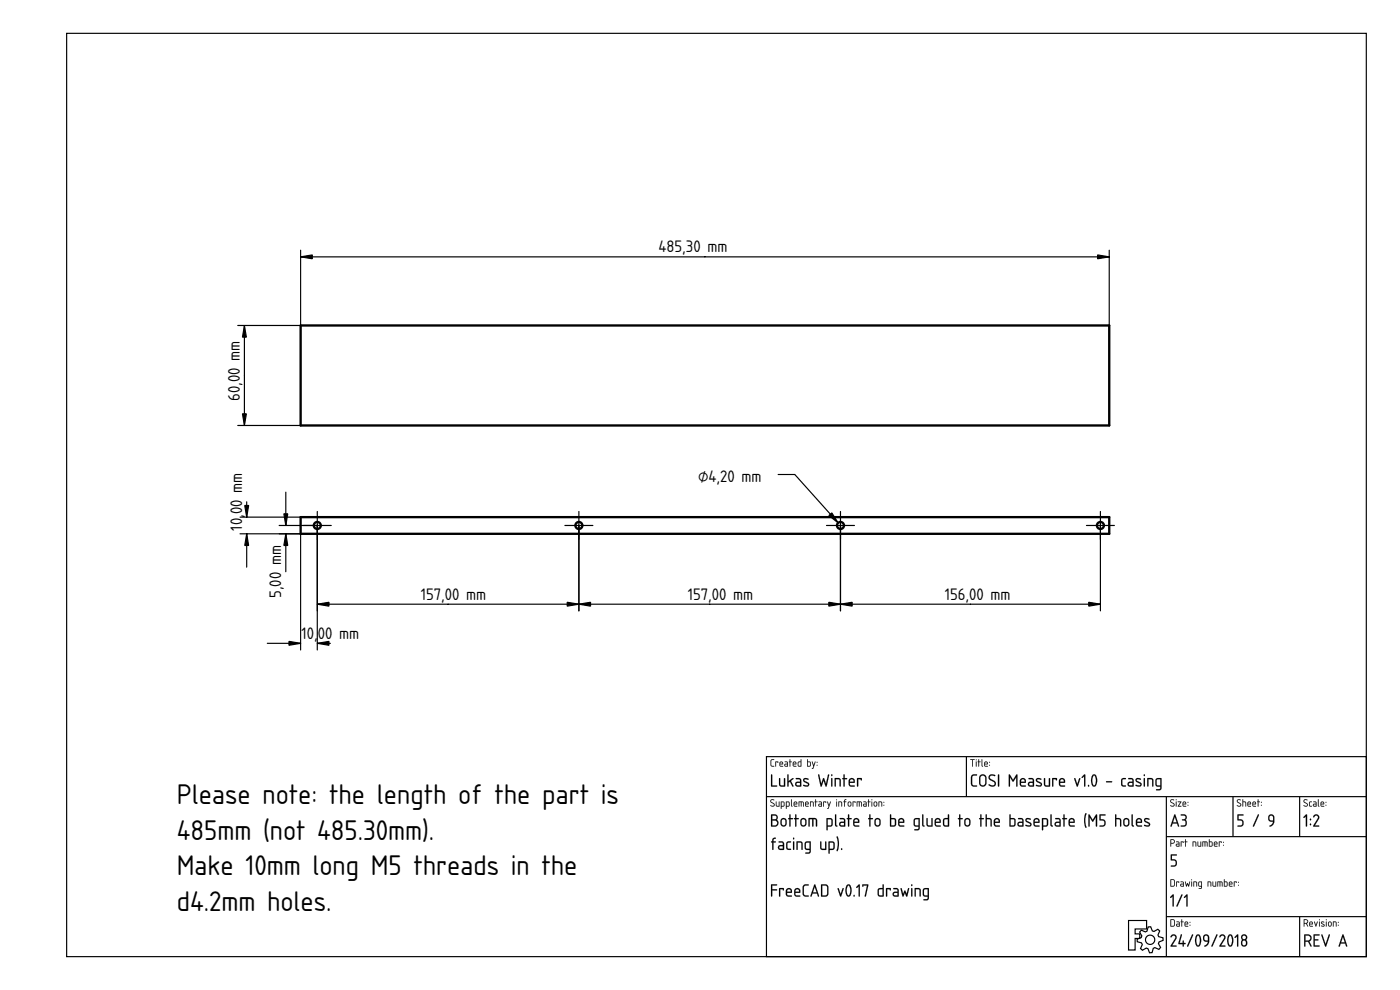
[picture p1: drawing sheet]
<svg xmlns="http://www.w3.org/2000/svg" width="420mm" height="297mm" viewBox="0 0 420 297" stroke-linecap="round" stroke-linejoin="round" font-family="sans-serif">
<defs><g id="words">
<g font-size="13.3">
<text x="53.1" y="241.3">Please note: the length of the part is</text>
<text x="53.1" y="252">485mm (not 485.30mm).</text>
<text x="53.1" y="262.6">Make 10mm long M5 threads in the</text>
<text x="53.1" y="273.2">d4.2mm holes.</text>
</g>
<g font-size="7.8">
<text x="197.6" y="75.7">485,30 mm</text>
<text x="72" y="120.4" transform="rotate(-90 72 120.4)">60,00 mm</text>
<text x="209.5" y="144.7">⌀4,20 mm</text>
<text x="72.6" y="154.3" transform="rotate(-90 72.6 154.3)">00 mm</text>
<text x="72.6" y="159.2" transform="rotate(-90 72.6 159.2)">10,</text>
<text x="84.4" y="179.4" transform="rotate(-90 84.4 179.4)">5,00 mm</text>
<text x="126.3" y="179.9">157,00 mm</text>
<text x="206.4" y="179.9">157,00 mm</text>
<text x="283.5" y="179.9">156,00 mm</text>
<text x="90.5" y="191.6">1</text>
<text x="92.1" y="191.6">0,</text>
<text x="95.4" y="191.6">00 mm</text>
</g>
</g></defs>
<g fill="none" stroke="#000" stroke-width=".35">
<path d="M20 10h390v277h-390zM230 227h180v60h-180zM230 239h180M290 227v12M350 239v48M370 239v12M390 239v12M350 251h60M338.7 276.2h5.4v2.5h-3.4v1.5h1.4v1.4h-1.4v3.4h-2zM342.5 279.1l1.2 .5 .5-.2 .4-1.3h.7l.5 1.2 .5 .2 1.2-.7 .5 .5-.5 1.2 .2 .5 1.3 .4 .1 .7-1.3 .5-.1 .5 .6 1.2-.5 .6-1.2-.6-.5 .2-.3 1.3-.8 .1-.5-1.3-.5-.1-1.1 .6-.6-.5 .5-1.2-.2-.5-1.3-.3v-.8l1.2-.5 .2-.5-.7-1.1zM350 275h60M390 275v12"/>
<circle cx="345.2" cy="282" r="1.4"/>
</g>
<g fill="#000">
<path d="M351.4 256.4l1.6-.1 .2 .2-.2 .2h-1.3v1.1a1.14 1.14 0 0 1 1.5 .8 1.14 1.14 0 0 1-.9 1.4l-.9-.1 .9-.2a.77 .77 0 0 0 .6-.8 .77 .77 0 0 0-.7-.7l-.8-.1z"/>
<path d="M231.4 232.4l.3 .1v3.2h1.3l.2 .3h-1.8zM233.8 233.5l.3 .2 .1 1.7 .3 .3h.8v-2.1l.2-.1 .1 .1v2.4h-1.1a.84 .84 0 0 1-.7-1.1zM236.3 232.4l.3 .1v1.9l1.5-.9v.3l-.8 .5 .8 1.7-.3-.1-.7-1.4-.4 .3-.1 1.2h-.3zM239.1 235l-.1 .4 .2 .2 .9 .1v-.8zM238.9 233.5h1.1l.4 .5 .1 1.9-1.2 .1a.74 .74 0 0 1-.7-.7 .74 .74 0 0 1 .7-.8h.8v-.5l-1.2-.3zM241.2 233.6a.97 .97 0 0 1 1.4 .3l-.1 .1a.82 .82 0 0 0-1.1 .1l1.1 .7a.71 .71 0 0 1 .2 1 .71 .71 0 0 1-1 .2l-.6-.2 .2-.3a.65 .65 0 0 0 .7 .2 .65 .65 0 0 0 .4-.5l-1.2-.7-.2-.4zM245.6 232.4l.3 .1 .6 2.7 .7-1.8 .7 1.8 .6-2.7 .3-.1-.8 3.6-.3-.1-.5-1.7-.6 1.7-.3 .1zM249.5 233.5l.3 .1v2.2l-.2 .2-.2-.2zM249.4 232.6a.25 .25 0 0 1 .5 0 .25 .25 0 0 1-.5 0zM250.5 233.5a1.44 1.44 0 0 1 1.8 .5v1.8l-.1 .2-.2-.2-.1-1.8-.3-.2h-.8v2l-.1 .2-.2-.2zM253.2 232.4l.3 .1v1l.7 .1-.7 .2v2l-.2 .2-.2-.2v-2l-.3-.2 .3-.1zM255.2 234l-.1 .6h1.1a.58 .58 0 0 0-.3-.7 .58 .58 0 0 0-.7 .1zM255 233.7a.92 .92 0 0 1 1.2 0 .92 .92 0 0 1 .2 1.2h-1.3l.1 .7 1.3 .2-1.1 .2a.89 .89 0 0 1-.7-1.2v-.7zM257.2 233.5l1.3-.1 .2 .2-.2 .6-.2-.4h-.7v2l-.2 .2-.2-.2z"/>
<path d="M231.4 232.4l.4 .1-.1 3.2 1.3-.1 .2 .4h-1.8zM231.5 232.4v3.6h1.7l-.2-.3h-1.3v-3.2zM233.8 233.5l.4 .2v1.7l1 .3v-2.1l.4-.1v2.5h-1.3l-.4-.3zM233.9 233.5l-.1 .2a2.43 2.43 0 0 0 .3 2.2l1.5 .1v-2.4l-.1-.1-.2 .1v2.1h-.8l-.4-.3v-1.7zM236.3 232.4l.4 .1-.1 1.9 1.2-.9h.3v.3l-.8 .5 .8 1.7-.3-.1-.7-1.4-.4 .3-.1 1.2h-.3zM236.4 232.4v3.6l.2-.2v-1l.5-.3 .7 1.4 .3 .1-.8-1.7 .8-.5v-.3h-.3l-1.2 .9v-1.9zM239.1 235l-.1 .4 .2 .2 .9 .1v-.8zM239.1 235l1-.1v.8l-1-.1zM238.8 233.5l1.2-.1 .5 .6v1.9l-1.2 .2a.77 .77 0 0 1-.7-.8 .77 .77 0 0 1 .7-.8h.8l-.1-.5-1.2-.2zM238.9 233.5v.2l1.2 .3v.6h-.8a.72 .72 0 0 0-.7 .7 .72 .72 0 0 0 .7 .7l1.1-.1v-1.9l-.5-.5zM241.2 233.6l.1-.1a.87 .87 0 0 1 1.3 .4l-.2 .1a.55 .55 0 0 0-.5-.2 .55 .55 0 0 0-.5 .4l1.1 .6a.68 .68 0 0 1 .3 .8 .68 .68 0 0 1-.8 .4l-1-.3 .2-.2 1.1 .1 .2-.2-1.3-.9-.2-.4zM241.2 233.6l-.2 .5 .2 .4 1.3 .9-.2 .3-1.2-.2a1.35 1.35 0 0 0 1.5 .4 .61 .61 0 0 0 .2-.6 .61 .61 0 0 0-.4-.5l-1-.5a.53 .53 0 0 1 .4-.6 .53 .53 0 0 1 .6 .2h.2v-.3l-.9-.1zM245.6 232.4l.3 .1 .5 2.7 .8-1.8 .7 1.8 .6-2.7 .3-.1-.7 3.6-.4-.1-.5-1.7-.6 1.7-.3 .1zM245.6 232.4l.7 3.5h.3l.6-1.8 .6 1.8 .2 .1 .8-3.6-.3 .1-.6 2.8-.7-1.8-.7 1.8-.6-2.8zM249.5 233.5l.3 .1v2.2l-.2 .2-.2-.2zM249.5 233.5l.1 2.5 .2-2.4zM249.4 232.6a.26 .26 0 0 1 .5 0 .26 .26 0 0 1-.5 0zM249.5 232.4v.4h.2v-.4zM250.5 233.5l1.3-.1 .6 .7v1.7l-.2 .2-.3-.2v-1.8l-1.1-.2 .1 2-.2 .2a3.7 3.7 0 0 1-.2-2.5zM250.6 233.5v2.4l.2-.1v-2h.8l.4 .2 .2 2 .1-.9a1.11 1.11 0 0 0-.7-1.6zM253.2 232.4l.3 .1v1l.6-.1 .2 .2-.8 .2v2l-.2 .3-.2-.3v-2l-.4-.2 .4-.1zM253.2 232.4v1.1l-.4 .1 .4 .2 .1 2.2 .2-2.2 .7-.2-.7-.1v-1zM255.2 234l-.1 .6h1.1a.55 .55 0 0 0-.3-.7 .55 .55 0 0 0-.7 .1zM255.2 234l.8-.1 .2 .7h-1.2zM255 233.6v.1a.93 .93 0 0 1 1.3 0 .93 .93 0 0 1 .1 1.2h-1.3l.1 .7h1.1l.3 .2-.3 .3h-.9a.92 .92 0 0 1-.7-1.3v-.7zM255 233.7l-.3 .6 .2 1.5 .5 .2h1.1v-.3l-1.3-.1-.2-.4v-.3l1.5-.1-.2-1.1-.7-.2zM257.2 233.5l1.3-.1 .2 .2-.2 .6-.2-.4h-.7v2l-.2 .2a3.6 3.6 0 0 1-.2-2.5zM257.3 233.5l.1 2.5 .1-.2v-2h.8l.2 .3 .1-.5z"/>
<path d="M231.4 228l.9-.2-.8 .4v1.3l.1 .3h.6l.1 .2h-.7l-.3-.3zM232.7 228.5l.9 .1-.1 .3-.1-.2h-.5l-.1 1.3zM234.2 228.8l-.1 .3h.7l-.2-.4zM234.1 228.6a.55 .55 0 0 1 .7 0 .55 .55 0 0 1 .1 .7h-.8l.1 .5 .8 .1-.6 .1a.91 .91 0 0 1-.3-1.4zM235.6 229.4l.1 .4h.6v-.5zM235.5 228.5h.7l.3 .4-.1 1.1h-.6a.44 .44 0 0 1-.4-.4 .44 .44 0 0 1 .4-.5h.5l-.1-.3zM237 227.8l.2 .1v.6l.4 .1-.4 .1-.1 1.3-.1-1.3-.2-.1 .2-.1zM238.2 228.8l-.1 .3h.7l-.2-.4zM238.1 228.6a.55 .55 0 0 1 .7 0 .55 .55 0 0 1 .1 .7h-.8l.1 .5 .8 .1-.7 .1a.91 .91 0 0 1-.2-1.4zM239.7 228.7l-.1 .1a.63 .63 0 0 0 0 .7 .63 .63 0 0 0 .7 .3v-1.1zM239.5 228.6l.8-.1v-.6l.2-.1v2.2h-.8l-.3-.2zM242.4 228.7v1.1h.6l.1-1zM242.3 227.8l.1 .1v.6h.7l.2 .3v.8l-.2 .4-.9-.1zM243.7 228.5l.5 1.1 .3-1h.3l-.8 2.1-.3-.1 .4-.7zM245.1 229.5l.2 .2zM245.1 228.6l.2 .3z"/>
<path d="M231.4 227.9l.9-.1v.2l-.8 .1v1.4l.1 .2 .7 .1v.2h-.7l-.3-.3zM231.4 228l-.1 1.7 .3 .3h.7l-.7-.2-.2-.3 .1-1.3 .8-.4zM232.7 228.5l.9 .1-.1 .3-.1-.2h-.5l-.1 1.3zM232.7 228.5l.1 1.5 .1-1.3h.5l.1 .2 .1-.3zM234.2 228.8l-.1 .3h.7l-.2-.4zM234.2 228.8l.4-.1 .2 .5h-.7zM234.1 228.6a.56 .56 0 0 1 .8 0 .56 .56 0 0 1 0 .8l-.8-.1 .1 .4 .8 .2-.6 .1a.92 .92 0 0 1-.3-1.4zM234.1 228.6l-.2 .4 .1 .9 1 .1-.8-.2-.1-.3v-.2h.9l-.1-.6-.4-.2zM235.7 229.4v.4h.6v-.5zM235.6 229.4l.7-.1v.5h-.7zM235.5 228.5h.7l.3 .4v1.1h-.7a.46 .46 0 0 1-.4-.4 .46 .46 0 0 1 .4-.5h.5l-.1-.3-.7-.1zM235.5 228.5l.8 .3v.4h-.5a.43 .43 0 0 0-.4 .4 .43 .43 0 0 0 .4 .4h.6l.1-1.1-.3-.4zM237 227.8l.2 .1v.6l.4 .1-.4 .1-.1 1.3-.1-1.3-.3-.1 .3-.1zM237 227.8v.7l-.2 .1 .2 .1 .1 1.3 .1-1.3 .4-.1-.4-.1zM238.2 228.8l-.1 .3h.7l-.2-.4zM238.2 228.8l.4-.1 .2 .5h-.7zM238.1 228.6a.56 .56 0 0 1 .8 0 .56 .56 0 0 1 0 .8l-.8-.1 .1 .4 .8 .2-.7 .1a.92 .92 0 0 1-.2-1.4zM238.1 228.6l-.2 .4 .1 .9 1 .1-.8-.2-.1-.3v-.2h.9l-.1-.6-.4-.2zM239.7 228.7v.1a.61 .61 0 0 0-.1 .7 .61 .61 0 0 0 .7 .3v-1.1zM239.7 228.7h.6v1.1h-.3a.65 .65 0 0 1-.3-1.1zM239.5 228.6l.8-.1v-.6l.2-.1v2.2l-1-.1zM239.5 228.6v1.1l.2 .3h.8v-2.2l-.2 .7zM242.4 228.7v1.1l.6-.1a.7 .7 0 0 0-.1-1zM242.4 228.7h.5a.73 .73 0 0 1 .2 1l-.7 .1zM242.2 227.8l.3 .1-.1 .6h.7l.2 .2v1.1l-.2 .2-.9-.1zM242.3 227.8l-.1 2.1 .9 .1 .2-.4v-.8l-.2-.3h-.7zM243.7 228.5l.2 .1 .3 1 .3-1h.3l-.8 2.1-.4-.1 .3-.1 .2-.6zM243.7 228.5l.4 1.4-.2 .6-.2 .1 .3 .1 .7-2.1h-.2l-.3 1zM245.1 229.5h.2v.3l-.2-.1zM245.1 229.5l.2 .2zM245.1 228.6h.2v.3h-.2zM245.1 228.6l.2 .2z"/>
<path d="M291.2 227.8l1.3 .1-.6 .1-.1 2-.1-2h-.5zM291.2 227.8l.5 .2 .1 2 .1-2 .6-.1zM292.9 228.5l.2 .1-.1 1.4zM292.9 228.5l.1 1.5 .1-1.4zM292.8 228a.2 .2 0 0 1 .4 0 .2 .2 0 0 1-.4 0zM292.9 227.8l.1 .3zM293.6 227.8l.2 .1v.6l.5 .1-.5 .1-.1 1.3-.1-1.3-.2-.1 .2-.1zM293.7 227.8l-.1 .7-.2 .1 .2 .1 .1 1.3 .1-1.3 .5-.1-.5-.1zM294.6 227.8l.2 .1 .1 2.1-.3-.3zM294.6 227.8v1.9l.3 .3zM295.7 228.8l-.1 .3h.7l-.2-.4zM295.6 228.8l.5-.1 .2 .5h-.7zM295.5 228.6a.56 .56 0 0 1 .8 0 .56 .56 0 0 1 .1 .8l-.8-.1v.4l.9 .2-.7 .1a.92 .92 0 0 1-.3-1.4zM295.6 228.6l-.2 .4 .1 .9 .9 .1-.7-.2-.1-.3v-.2h.8l-.1-.6-.4-.2zM296.9 229.5h.2v.3l-.2-.1zM296.9 229.5l.2 .2zM296.9 228.6h.2v.3h-.2zM296.9 228.6l.2 .2z"/>
<path d="M291.2 227.8l1.3 .1-.6 .1-.1 2-.1-2h-.5zM292.9 228.5l.2 .1-.1 1.4zM292.9 228a.14 .14 0 0 1 .2 0 .14 .14 0 0 1-.2 0zM293.6 227.8l.2 .1v.6l.5 .1-.5 .1-.1 1.3-.1-1.3-.2-.1 .2-.1zM294.6 227.8l.2 .1 .1 2.1-.3-.3zM295.7 228.8l-.1 .3h.7l-.2-.4zM295.6 228.6a.55 .55 0 0 1 .7 0 .55 .55 0 0 1 .1 .7h-.8l.1 .5 .8 .1-.7 .1a.91 .91 0 0 1-.2-1.4zM296.9 229.5l.2 .2zM296.9 228.6l.2 .3z"/>
<path d="M291.7 232.6l.4-.2h1.1v.2l-1 .1-.4 .3v2.1l.3 .5 1 .1 .1 .3h-1.2l-.5-.5-.1-2.3zM294.5 232.9l-.3 .5v1.6a.75 .75 0 0 0 .8 .7 .75 .75 0 0 0 .7-.8v-1.5a.75 .75 0 0 0-.4-.6 .75 .75 0 0 0-.8 .1zM294.2 232.6a1.1 1.1 0 0 1 1.2-.2 1.1 1.1 0 0 1 .7 1v1.5a1.1 1.1 0 0 1-1.1 1.1 1.1 1.1 0 0 1-1.2-1l.1-1.9zM296.9 232.6a1.41 1.41 0 0 1 1.8 .1l-.3 .2a.73 .73 0 0 0-.9-.2 .73 .73 0 0 0-.3 .9l1.1 .6a1.02 1.02 0 0 1 .3 1.6 1.02 1.02 0 0 1-1.5 0l-.4-.2 .2-.3a.88 .88 0 0 0 .9 .4 .88 .88 0 0 0 .7-.8l-1.7-1.2-.1-.4zM299.5 232.4l.4 .2v3.2l-.2 .2-.2-.2zM302.8 232.4h.3l.9 1.6 1-1.6h.3v3.6l-.3-.2v-2.6l-1 1.4-.9-1.4v2.6l-.3 .2zM306.5 234l-.1 .6h1.1a.58 .58 0 0 0-.2-.7 .58 .58 0 0 0-.8 .1zM306.4 233.7a.92 .92 0 0 1 1.2 0 .92 .92 0 0 1 .1 1.2h-1.3l.2 .7 1.3 .2-1.1 .2a.89 .89 0 0 1-.7-1.2v-.7zM308.9 235v.4l.2 .2 .9 .1v-.8zM308.7 233.5h1.1l.5 .5v1.9l-1.1 .1a.74 .74 0 0 1-.7-.7 .74 .74 0 0 1 .7-.8h.8l-.1-.5-1.2-.3zM311.1 233.6a.97 .97 0 0 1 1.4 .3l-.1 .1a.82 .82 0 0 0-1.2 .1l1.1 .7a.71 .71 0 0 1 .3 1 .71 .71 0 0 1-1 .2l-.7-.2 .2-.3a.65 .65 0 0 0 .7 .2 .65 .65 0 0 0 .5-.5l-1.2-.7-.2-.4zM313.3 233.5l.4 .2v1.7l.3 .3h.8v-2.1l.2-.1 .1 .1v2.4h-1.1a.84 .84 0 0 1-.7-1.1zM315.8 233.5l1.2-.1 .2 .2-.1 .6-.2-.4h-.8v2l-.2 .2-.1-.2zM318.3 234l-.1 .6h1.1a.58 .58 0 0 0-.3-.7 .58 .58 0 0 0-.7 .1zM318.1 233.7a.92 .92 0 0 1 1.2 0 .92 .92 0 0 1 .2 1.2h-1.3l.1 .7 1.3 .2-1.1 .2a.89 .89 0 0 1-.7-1.2v-.7zM322.4 233.5l.3 .1 .6 1.7 .6-1.7h.3l-.9 2.4zM325.3 232.4l.4 .1v3.3l-.2 .2-.2-.2v-2.9l-.4 .5-.3-.1zM326.5 235.6h.3v.4h-.3zM328.2 232.7l-.4 1.5 .4 1.4a1.13 1.13 0 0 0 .7-1.4 1.18 1.18 0 0 0-.7-1.5zM328 232.5a.84 .84 0 0 1 .9 0 .84 .84 0 0 1 .3 .9l.1 1.1a1.29 1.29 0 0 1-1.2 1.5 2.82 2.82 0 0 1-.1-3.5zM332 234.4h1.6l.2 .2-1.7 .1zM336.6 233.7l1.1-.3 .2 .3a.77 .77 0 0 0-.9 .2 .77 .77 0 0 0-.2 .9l.1 .7 1 .2-.2 .3a.99 .99 0 0 1-1.1-.2 .99 .99 0 0 1-.1-1.1zM338.8 235v.4l.2 .2 .9 .1v-.8zM338.6 233.5h1.1l.5 .5v1.9l-1.1 .1a.74 .74 0 0 1-.7-.7 .74 .74 0 0 1 .7-.8h.8l-.1-.5-1.2-.3zM341 233.6a.97 .97 0 0 1 1.4 .3l-.1 .1a.82 .82 0 0 0-1.2 .1l1.1 .7a.71 .71 0 0 1 .3 1 .71 .71 0 0 1-1 .2l-.7-.2 .2-.3a.65 .65 0 0 0 .7 .2 .65 .65 0 0 0 .5-.5l-1.2-.7-.2-.4zM343.3 233.5l.3 .1v2.2l-.2 .2-.1-.2zM343.2 232.6a.25 .25 0 0 1 .5 0 .25 .25 0 0 1-.5 0zM344.3 233.5a1.44 1.44 0 0 1 1.8 .5v1.8l-.1 .2-.2-.2v-1.8l-.4-.2h-.8v2l-.1 .2-.2-.2zM347.2 233.9l-.1 1.5 .2 .2 .9 .1v-1.9zM347 233.7l.5-.3 1 .1 .1 3a1 1 0 0 1-1.7 .5l1.1-.3 .2-.7a1.06 1.06 0 0 1-1.2-.1 1.06 1.06 0 0 1-.2-1.3z"/>
<path d="M291.7 232.6a1.45 1.45 0 0 1 1.6-.1l-.3 .2-.9 .1-.3 .4v2.1l.3 .3 1.1 .1-.1 .3h-1.1l-.5-.5-.1-2.3zM291.7 232.6l-.3 .6 .1 2.3 .5 .5h1.2l-.1-.3h-1l-.4-.6 .1-2.1 .4-.3 1-.1v-.2h-1.1zM294.5 232.9l-.3 .5 .1 1.8 .2 .3 .6 .1 .5-.5v-1.9l-.5-.5zM294.4 232.9h.1a.75 .75 0 0 1 .8-.2 .75 .75 0 0 1 .4 .7v1.5a.77 .77 0 0 1-.7 .8 .77 .77 0 0 1-.8-.7v-1.6zM294.1 232.6h.1a1.11 1.11 0 0 1 1.2-.2 1.11 1.11 0 0 1 .7 1v1.5a1.13 1.13 0 0 1-1.1 1.1 1.13 1.13 0 0 1-1.2-1l.1-1.9zM294.2 232.7l-.3 .7v1.6l.3 .7a1.18 1.18 0 0 0 1.5 0l.3-.8-.1-2-.7-.5zM296.9 232.6l.4-.3 .9 .1 .5 .2v.2l-.3 .1a.71 .71 0 0 0-.9-.2 .71 .71 0 0 0-.3 .9l1.1 .6a.93 .93 0 0 1 .3 1.6 1.25 1.25 0 0 1-1.9-.5l1.4 .3 .4-.5-.2-.4-1.5-.9-.1-.5zM297 232.6a.91 .91 0 0 0 .2 1.5l1 .5a.64 .64 0 0 1 .2 .9 .64 .64 0 0 1-1 .1l-.5-.3-.1 .4a1.09 1.09 0 0 0 1.4 .3 1.09 1.09 0 0 0 .5-1.4l-1.5-.9-.2-.4 .4-.6 1.2 .1a1.09 1.09 0 0 0-1.6-.2zM299.5 232.4l.4 .2v3.2l-.2 .3-.2-.3zM299.6 232.4l-.1 3.4 .2 .2 .1-.2v-3.2zM302.8 232.4h.3l.9 1.6 1-1.6h.3v3.6l-.3-.2v-2.6l-1 1.4-.9-1.4v2.6l-.3 .2zM302.8 232.4v3.6l.3-.2v-2.7l.9 1.4 1-1.4v2.7l.3 .1v-3.5h-.3l-1 1.7-.9-1.7zM306.5 234l-.1 .6h1.1a.55 .55 0 0 0-.2-.7 .55 .55 0 0 0-.7 .1zM306.5 234l.8-.1 .3 .7h-1.2zM306.4 233.6v.1a.93 .93 0 0 1 1.2 0 .93 .93 0 0 1 .1 1.2h-1.3l.2 .7h1.1l.2 .2-.2 .3h-.9a.92 .92 0 0 1-.8-1.3l.1-.7zM306.4 233.7l-.3 .6 .2 1.5 .5 .2h1v-.3l-1.2-.1-.2-.4v-.3l1.4-.1-.1-1.1-.7-.2zM309 235l-.1 .4 .2 .2 .9 .1v-.8zM308.9 235l1.1-.1v.8l-1.1-.1zM308.7 233.5l1.1-.1 .5 .6v1.9l-1.1 .2a.77 .77 0 0 1-.7-.8 .77 .77 0 0 1 .7-.8h.8l-.1-.5-1.2-.2zM308.7 233.5v.2l1.3 .3v.6h-.8a.72 .72 0 0 0-.7 .7 .72 .72 0 0 0 .7 .7l1.1-.1v-1.9l-.5-.5zM311 233.6l.2-.1a.87 .87 0 0 1 1.3 .4l-.2 .1a.55 .55 0 0 0-.6-.2 .55 .55 0 0 0-.4 .4l1 .6a.68 .68 0 0 1 .4 .8 .68 .68 0 0 1-.9 .4l-.9-.3 .1-.2 1.1 .1 .2-.2-1.3-.9-.1-.4zM311.1 233.6l-.2 .5 .2 .4 1.3 .9-.3 .3-1.2-.2a1.35 1.35 0 0 0 1.5 .4 .61 .61 0 0 0 .3-.6 .61 .61 0 0 0-.4-.5l-1-.5a.53 .53 0 0 1 .3-.6 .53 .53 0 0 1 .6 .2h.3l-.1-.3-.9-.1zM313.3 233.5l.4 .2v1.7l1.1 .3v-2.1l.3-.1v2.5h-1.3l-.4-.3zM313.4 233.5l-.1 .2a2.43 2.43 0 0 0 .4 2.2l1.4 .1v-2.4l-.1-.1-.2 .1v2.1h-.8l-.3-.3-.1-1.7zM315.8 233.5l1.2-.1 .3 .2-.2 .6-.2-.4h-.8v2l-.2 .2a3.6 3.6 0 0 1-.1-2.5zM315.8 233.5l.1 2.5 .2-.2v-2h.8l.2 .3 .1-.5zM318.3 234l-.1 .6h1.1a.55 .55 0 0 0-.3-.7 .55 .55 0 0 0-.7 .1zM318.3 234l.8-.1 .2 .7h-1.2zM318.1 233.6v.1a.93 .93 0 0 1 1.3 0 .93 .93 0 0 1 .1 1.2h-1.3l.1 .7h1.1l.3 .2-.3 .3h-.9a.92 .92 0 0 1-.7-1.3v-.7zM318.1 233.7l-.3 .6 .2 1.5 .5 .2h1.1v-.3l-1.3-.1-.2-.4v-.3l1.5-.1-.2-1.1-.7-.2zM322.4 233.5l.4 .1 .5 1.7 .5-1.7 .2-.2 .2 .2-.9 2.5zM322.4 233.5l.9 2.5 .9-2.4h-.3l-.6 1.8-.6-1.8zM325.3 232.4l.4 .1v3.3l-.2 .2-.2-.2 .1-2.9-.5 .5-.3-.1zM325.3 232.4l-.6 1 .7-.5a5.2 5.2 0 0 0 .1 3.1l.2-3.5zM326.5 235.6l.3-.1v.5h-.3zM326.6 235.6v.3h.2v-.3zM328.2 232.7l-.4 1.5a1.22 1.22 0 0 0 .7 1.4l.4-1v-.9l-.3-.9zM328.2 232.7a1.25 1.25 0 0 1 .7 1.6 1.18 1.18 0 0 1-.7 1.4l-.4-1.5zM327.9 232.5l.5-.2 .5 .3 .4 1.1-.1 .9a.95 .95 0 0 1-.3 1.1 .95 .95 0 0 1-1.1 .1l-.4-1.8zM328 232.5l-.5 1.2v.7a1.3 1.3 0 0 0 1.1 1.6l.3-.3a2.96 2.96 0 0 0-.3-3.3zM332 234.4h1.6l.2 .2-.2 .2h-1.5zM332 234.4l.1 .3 1.6-.1-.1-.2zM336.6 233.6l1.1-.2 .2 .4a.76 .76 0 0 0-.9 .1 .76 .76 0 0 0-.2 .9l.1 .6 1 .3-.2 .3a1.02 1.02 0 0 1-1.1-.2 1.02 1.02 0 0 1-.2-1.1zM336.7 233.7l-.2 .5 .2 1.6 1 .2 .2-.3a1.01 1.01 0 0 1-1.2-1 1.01 1.01 0 0 1 1.2-1l-.2-.2zM338.9 235l-.1 .4 .2 .2 .9 .1v-.8zM338.8 235l1.1-.1v.8l-1.1-.1zM338.6 233.5l1.1-.1 .5 .6v1.9l-1.1 .2a.77 .77 0 0 1-.7-.8 .77 .77 0 0 1 .7-.8h.8l-.1-.5-1.2-.2zM338.6 233.5v.2l1.3 .3v.6h-.8a.72 .72 0 0 0-.7 .7 .72 .72 0 0 0 .7 .7l1.1-.1v-1.9l-.5-.5zM340.9 233.6l.2-.1a.87 .87 0 0 1 1.3 .4l-.2 .1a.55 .55 0 0 0-.6-.2 .55 .55 0 0 0-.4 .4l1 .6a.68 .68 0 0 1 .4 .8 .68 .68 0 0 1-.9 .4l-.9-.3 .1-.2 1.1 .1 .2-.2-1.3-.9-.1-.4zM341 233.6l-.2 .5 .2 .4 1.3 .9-.3 .3-1.2-.2a1.35 1.35 0 0 0 1.5 .4 .61 .61 0 0 0 .3-.6 .61 .61 0 0 0-.4-.5l-1-.5a.53 .53 0 0 1 .3-.6 .53 .53 0 0 1 .6 .2h.3l-.1-.3-.9-.1zM343.3 233.5l.3 .1v2.2l-.2 .2-.2-.2zM343.3 233.5l.1 2.5 .2-2.4zM343.2 232.6a.26 .26 0 0 1 .5 0 .26 .26 0 0 1-.5 0zM343.3 232.4v.4h.2v-.4zM344.3 233.5l1.3-.1 .6 .7v1.7l-.2 .2-.2-.2-.1-1.8-1.1-.2 .1 2-.2 .2a3.7 3.7 0 0 1-.2-2.5zM344.4 233.5v2.4l.2-.1v-2h.8l.4 .2 .2 2 .1-.9a1.11 1.11 0 0 0-.7-1.6zM347.2 233.9v1.5l.1 .2 .9 .1v-1.9zM347.2 233.9l1.1-.1v1.9l-1.1-.1zM346.9 233.6a1.6 1.6 0 0 1 1.7 0v2.9a1.02 1.02 0 0 1-1.7 .5l.2-.2 .9-.1 .2-.6a1.09 1.09 0 0 1-1.2-.2 1.09 1.09 0 0 1-.3-1.3zM347 233.7l-.2 .5 .1 1.6 1.3 .2a.73 .73 0 0 1-.2 .8 .73 .73 0 0 1-.9 0l-.1 .3h.9l.6-.3 .1-3.2-1.1-.1z"/>
<path d="M231.3 240l.8-.2 .3 .2-.1 .1a.48 .48 0 0 0-.6-.1 .48 .48 0 0 0-.2 .5l1 .8-.2 .6a.59 .59 0 0 1-.6 .2 .59 .59 0 0 1-.4-.5l.7 .2 .3-.3-1.1-.9zM231.3 240l-.1 .6 .9 .5a.35 .35 0 0 1 .2 .4 .35 .35 0 0 1-.4 .3l-.6-.2v.2a.64 .64 0 0 0 1 .2 .64 .64 0 0 0-.2-1l-.7-.4v-.3l.3-.3 .6 .1a.65 .65 0 0 0-1-.1zM232.9 240.5l.2 .1v1.1l.6 .1v-1.2l.2-.1v1.5l-1-.1zM232.9 240.5l.1 1.4 .9 .1v-1.5l-.2 .1v1.2h-.4l-.3-.1zM234.6 240.7v1.1h.5l.1-1zM234.5 240.7l.7 .1-.1 1h-.6zM234.4 240.5h.8l.3 .4-.1 1-.8 .1-.2 .7zM234.4 240.5v2.1l.1-.6h.5a.81 .81 0 0 0 .4-1.1 .81 .81 0 0 0-1-.4zM236.1 240.7v1.1h.5l.1-1zM236.1 240.7l.7 .1-.2 1h-.5zM235.9 240.5h.8l.3 .4-.1 1-.8 .1-.1 .7zM235.9 240.5v2.1l.2-.6h.5a.81 .81 0 0 0 .4-1.1 .81 .81 0 0 0-1.1-.4zM237.4 239.8l.2 .1 .1 2.1-.3-.3zM237.4 239.9v1.8l.3 .3zM238.5 240.8l-.1 .3h.7l-.2-.4zM238.5 240.8l.4-.1 .2 .5h-.7zM238.4 240.6a.56 .56 0 0 1 .7 0 .56 .56 0 0 1 .1 .8l-.8-.1 .1 .4 .8 .2-.7 .1a.92 .92 0 0 1-.2-1.4zM238.4 240.6l-.2 .4 .1 .9 .9 .1-.7-.2-.1-.3v-.2h.8l-.1-.6-.4-.2zM239.7 240.5l1.4 .1 .1 1.4-.2-.1-.1-1.1-.3-.1-.1 1.3-.2-1.3h-.4v1.2l-.2 .1zM239.7 240.5v1.5l.2-1.3h.5l.1 1.3v-1.3h.5v1.3l.2-.1a.93 .93 0 0 0 0-1 .93 .93 0 0 0-1-.4zM241.9 240.8l-.1 .3h.7l-.2-.4zM241.9 240.8l.4-.1 .2 .5h-.7zM241.8 240.6a.56 .56 0 0 1 .7 0 .56 .56 0 0 1 .1 .8l-.8-.1 .1 .4 .8 .2-.7 .1a.92 .92 0 0 1-.2-1.4zM241.8 240.6l-.2 .4 .1 .9 1 .1-.8-.2-.1-.3v-.2h.9l-.1-.6-.4-.2zM243.1 240.5l1 .1 .1 1.4-.2-.1-.1-1.1-.6-.1v1.2l-.2 .1zM243.1 240.5v1.5l.2-1.3 .7 .1 .1 1.2 .1-.7a.7 .7 0 0 0-.2-.8 .7 .7 0 0 0-.9 0zM244.7 239.8l.2 .1v.6l.5 .1-.5 .1-.1 1.3-.1-1.3-.3-.1 .3-.1zM244.7 239.8v.7l-.2 .1 .2 .1 .1 1.3 .1-1.3 .4-.1-.4-.1zM245.9 241.4v.4h.6v-.4zM245.8 241.4l.7-.1v.5h-.7zM245.7 240.5h.7l.3 .4v1.1h-.7a.46 .46 0 0 1-.4-.4 .46 .46 0 0 1 .4-.5h.5l-.1-.3-.7-.1zM245.7 240.5l.8 .3v.4h-.5a.43 .43 0 0 0-.4 .4 .43 .43 0 0 0 .4 .4h.6l.1-1.1-.3-.4zM247.1 240.5l.9 .1-.2 .3-.1-.2h-.4l-.1 1.3zM247.1 240.5l.1 1.5 .1-1.3h.4l.1 .2 .1-.3zM248.3 240.5l.2 .1 .3 1 .3-1h.3l-.8 2.1-.4-.1 .3-.1 .2-.6zM248.3 240.5l.4 1.4-.2 .6-.2 .1 .3 .1 .7-2.1h-.2l-.3 1zM251 240.5l.2 .1-.1 1.4zM251 240.5l.1 1.5 .1-1.4zM251 240a.15 .15 0 0 1 .3 0 .15 .15 0 0 1-.3 0zM251 239.8l.2 .3zM251.6 240.5l1 .1 .1 1.4-.2-.1-.1-1.1-.6-.1v1.2l-.2 .1zM251.7 240.5v1.5l.1-1.3 .7 .1 .1 1.2 .1-.7a.7 .7 0 0 0-.2-.8 .7 .7 0 0 0-.8 0zM253.4 239.9l.6-.1-.4 .7 .4 .1-.5 .1-.1 1.3-.1-1.3-.2-.1 .2-.1zM253.5 239.9l-.1 .6-.3 .1 .3 .1v1.3l.1-1.3 .5-.1-.5-.1 .1-.3 .4-.4zM254.7 240.8v.8l.4 .2 .1-.2 .1-.7zM254.7 240.8l.6 .1v.7l-.2 .2-.5-.2zM254.6 240.6a.55 .55 0 0 1 .6-.1 .55 .55 0 0 1 .3 .5l-.1 .8-.7 .2-.3-.5zM254.3 241.2a.68 .68 0 0 0 1.3 0 .68 .68 0 0 0-1.3 0zM255.9 240.5l.9 .1-.1 .3-.2-.2h-.4l-.1 1.3zM255.9 240.5l.1 1.5 .1-1.3h.5l.1 .2v-.3zM257.1 240.5l1.4 .1 .1 1.4-.2-.1v-1.1l-.4-.1-.1 1.3-.1-1.3h-.5v1.2l-.2 .1zM257.2 240.5l-.1 1.5 .2-1.3h.5l.1 1.3 .1-1.3h.4l.1 1.3 .1-.1a.93 .93 0 0 0 0-1 .93 .93 0 0 0-.9-.4zM259.3 241.4v.4h.6v-.4zM259.3 241.4l.6-.1v.5h-.6zM259.1 240.5h.7l.3 .4v1.1h-.7a.46 .46 0 0 1-.4-.4 .46 .46 0 0 1 .4-.5h.5l-.1-.3-.7-.1zM259.1 240.5l.8 .3v.4h-.5a.43 .43 0 0 0-.4 .4 .43 .43 0 0 0 .4 .4h.6l.1-1.1-.3-.4zM260.6 239.8l.2 .1v.6l.5 .1-.5 .1-.1 1.3-.1-1.3-.2-.1 .2-.1zM260.6 239.8v.7l-.2 .1 .2 .1 .1 1.3 .1-1.3 .4-.1-.4-.1zM261.6 240.5l.2 .1-.1 1.4zM261.6 240.5l.1 1.5v-1.4zM261.5 240a.15 .15 0 0 1 .3 0 .15 .15 0 0 1-.3 0zM261.6 239.8l.1 .3zM262.5 240.8l-.1 .8 .4 .2 .2-.2v-.7zM262.5 240.8l.6 .1-.1 .7-.2 .2-.4-.2zM262.4 240.6a.55 .55 0 0 1 .6-.1 .55 .55 0 0 1 .3 .5l-.1 .8-.7 .2-.3-.5zM262.1 241.2a.68 .68 0 0 0 1.3 0 .68 .68 0 0 0-1.3 0zM263.7 240.5l1 .1v1.4l-.2-.1v-1.1l-.6-.1v1.2l-.2 .1zM263.7 240.5v1.5l.1-1.3 .7 .1 .1 1.2 .1-.7a.7 .7 0 0 0-.2-.8 .7 .7 0 0 0-.8 0zM265.2 241.5h.2v.3h-.2zM265.2 241.5l.1 .2zM265.2 240.6h.2v.3h-.2zM265.2 240.6l.1 .2z"/>
<path d="M231.3 240a.53 .53 0 0 1 .6-.3 .53 .53 0 0 1 .4 .4 .49 .49 0 0 0-.6-.1 .49 .49 0 0 0-.3 .5l.7 .5a.59 .59 0 0 1 .1 .9 .59 .59 0 0 1-.9-.3 .44 .44 0 0 0 .7 .2 .44 .44 0 0 0 .1-.7l-.9-.5zM232.9 240.5l.1 .1 .1 1.1 .2 .1h.4v-1.2l.2-.1v1.5l-1-.1zM234.6 240.7v1.1h.5l.1-1zM234.4 240.5a.8 .8 0 0 1 1.1 .6 .8 .8 0 0 1-.9 .9l-.2 .7zM236.1 240.7v1.1h.5l.1-1zM235.9 240.5a.8 .8 0 0 1 1.1 .6 .8 .8 0 0 1-.9 .9l-.1 .7zM237.4 239.8l.2 .1 .1 2.1-.3-.3zM238.5 240.8l-.1 .3h.7l-.2-.4zM238.4 240.6a.55 .55 0 0 1 .7 0 .55 .55 0 0 1 .1 .7h-.8l.1 .5 .8 .1-.7 .1a.91 .91 0 0 1-.2-1.4zM239.7 240.5h1.1a1.06 1.06 0 0 1 .3 1.5l-.1-1.2-.2-.1h-.2l-.1 1.3-.2-1.3h-.4v1.2l-.2 .1zM241.9 240.8l-.1 .3h.7l-.2-.4zM241.8 240.6a.55 .55 0 0 1 .7 0 .55 .55 0 0 1 .1 .7h-.8l.1 .5 .8 .1-.7 .1a.91 .91 0 0 1-.2-1.4zM243.1 240.5a.71 .71 0 0 1 .9 0 .71 .71 0 0 1 .2 .8l-.1 .7-.1-1.2-.7-.1v1.2l-.2 .1zM244.7 239.8l.2 .1v.6l.4 .1-.4 .1-.1 1.3-.1-1.3-.2-.1 .2-.1zM245.9 241.4v.4h.6v-.4zM245.7 240.5h.7l.3 .4-.1 1.1h-.6a.44 .44 0 0 1-.4-.4 .44 .44 0 0 1 .4-.5h.5l-.1-.3zM247.1 240.5l.8 .1-.1 .3-.1-.2h-.4l-.1 1.3zM248.3 240.5l.5 1.1 .3-1h.2l-.7 2.1-.4-.1 .5-.7zM251 240.5l.2 .1-.1 1.4zM251 240a.15 .15 0 0 1 .3 0 .15 .15 0 0 1-.3 0zM251.6 240.5a.71 .71 0 0 1 .9 0 .71 .71 0 0 1 .2 .8l-.1 .7-.1-1.2-.7-.1v1.2l-.2 .1zM253.5 239.9l.5-.1-.4 .4v.3l.4 .1-.5 .1-.1 1.3-.1-1.3-.2-.1zM254.7 240.8l-.1 .7a.34 .34 0 0 0 .4 .3 .34 .34 0 0 0 .3-.4l-.1-.6zM254.6 240.6l.6-.1a.93 .93 0 0 1 0 1.5h-.5a.96 .96 0 0 1-.1-1.4zM255.9 240.5l.9 .1-.1 .3-.2-.2h-.4l-.1 1.3zM257.1 240.5h1.1a1.06 1.06 0 0 1 .4 1.5l-.2-1.2-.2-.1h-.2l-.1 1.3-.1-1.3h-.5v1.2l-.2 .1zM259.3 241.4v.4h.6v-.4zM259.1 240.5h.7l.3 .4v1.1h-.7a.44 .44 0 0 1-.4-.4 .44 .44 0 0 1 .4-.5h.5v-.3zM260.6 239.8l.2 .1v.6l.4 .1-.4 .1-.1 1.3-.1-1.3-.2-.1 .2-.1zM261.6 240.5l.2 .1-.1 1.4zM261.5 240a.15 .15 0 0 1 .3 0 .15 .15 0 0 1-.3 0zM262.5 240.8l-.1 .7a.34 .34 0 0 0 .4 .3 .34 .34 0 0 0 .3-.4l-.1-.6zM262.4 240.6l.6-.1a.93 .93 0 0 1-.1 1.5h-.4a.96 .96 0 0 1-.1-1.4zM263.7 240.5a.71 .71 0 0 1 .8 0 .71 .71 0 0 1 .2 .8l-.1 .7-.1-1.2-.6-.1v1.2l-.2 .1zM265.2 241.5l.1 .2zM265.2 240.6l.1 .3z"/>
<path d="M232 251.6l.5-.3 .4 .2a.84 .84 0 0 0-.8 .9l.8 .2-.8 .2v2l-.2 .2-.1-.2v-2l-.4-.2 .4-.2zM233.9 254v.4l.2 .2 .8 .1v-.8zM233.7 252.5h1.1l.5 .5v1.9l-1.1 .1a.74 .74 0 0 1-.7-.7 .74 .74 0 0 1 .7-.8h.7v-.5l-1.2-.3zM236.1 252.7l1.1-.3 .2 .3a.77 .77 0 0 0-.9 .2 .77 .77 0 0 0-.2 .9v.7l1.1 .2-.2 .3a.99 .99 0 0 1-1.1-.2 .99 .99 0 0 1-.2-1.1zM238 252.5l.4 .1v2.2l-.2 .2-.2-.2zM238 251.6a.25 .25 0 0 1 .5 0 .25 .25 0 0 1-.5 0zM239.1 252.5a1.44 1.44 0 0 1 1.8 .5v1.8l-.2 .2-.2-.2v-1.8l-.3-.2h-.8v2l-.2 .2-.2-.2zM242 252.9l-.1 1.5 .2 .2 .9 .1v-1.9zM241.7 252.7l.5-.3 1.1 .1v3a1 1 0 0 1-1.6 .5l1.1-.3 .2-.7a1.06 1.06 0 0 1-1.3-.1 1.06 1.06 0 0 1-.2-1.2zM246.2 252.5l.3 .2v1.7l.4 .3h.7v-2.1l.2-.1 .2 .2-.1 2.3h-1.1a.84 .84 0 0 1-.7-1.1zM249 252.8v1.9l.9-.1 .2-.3v-1.2l-.2-.3zM248.7 252.5a1.38 1.38 0 0 1 1.8 .5v.3a1.27 1.27 0 0 1-.7 1.7h-.8v1.1h-.3zM251.1 251h.1a4.8 4.8 0 0 1 .1 4.4l-.2-.1a7.3 7.3 0 0 0 0-4.3zM252.4 254.6h.3v.4h-.3z"/>
<path d="M231.9 251.5l.9-.2v.4l-.5 .1-.2 .6 .8 .2-.8 .2v2l-.2 .2-.2-.2 .1-2-.4-.2 .4-.2zM232 251.6l-.2 .9-.4 .1 .4 .2 .1 2.2 .2-.2v-2l.7-.2-.7-.2a.82 .82 0 0 1 .7-.9l-.3-.2zM234 254l-.1 .4 .2 .2 .8 .1v-.8zM233.9 254l1.1-.1v.8l-1.1-.1zM233.7 252.5l1.1-.1 .5 .6v1.9l-1.1 .2a.77 .77 0 0 1-.8-.8 .77 .77 0 0 1 .8-.8h.7v-.5l-1.2-.2zM233.7 252.5v.2l1.2 .3 .1 .6h-.8a.72 .72 0 0 0-.7 .7 .72 .72 0 0 0 .7 .7l1.1-.1v-1.9l-.5-.5zM236.1 252.6l1.1-.2 .2 .4a.76 .76 0 0 0-.9 .1 .76 .76 0 0 0-.2 .9l.1 .7 1 .2-.2 .3a1.02 1.02 0 0 1-1.1-.2 1.02 1.02 0 0 1-.2-1.1zM236.2 252.7l-.2 .5 .1 1.6 1.1 .2 .1-.3a1.01 1.01 0 0 1-1.1-1 1.01 1.01 0 0 1 1.1-1l-.1-.2zM238 252.5l.4 .1v2.2l-.2 .2-.2-.2zM238.1 252.5l.1 2.5 .1-2.4zM238 251.6a.26 .26 0 0 1 .5 0 .26 .26 0 0 1-.5 0zM238.1 251.4v.4h.2v-.4zM239.1 252.5l1.3-.1 .5 .7v1.7l-.2 .2-.2-.2v-1.8l-1.1-.2v2l-.2 .2a3.7 3.7 0 0 1-.1-2.5zM239.1 252.5v2.4l.3-.1v-2h.8l.3 .2 .2 2 .2-.9a1.11 1.11 0 0 0-.7-1.6zM242 252.9l-.1 1.5 .2 .2 .9 .1v-1.9zM242 252.9l1-.1v1.9l-1.1-.1zM241.7 252.6a1.6 1.6 0 0 1 1.6 0v2.9a1.02 1.02 0 0 1-1.7 .5l.3-.2 .8-.1 .3-.6a1.09 1.09 0 0 1-1.3-.2 1.09 1.09 0 0 1-.2-1.2zM241.7 252.7l-.2 .5 .2 1.6 1.3 .2a.73 .73 0 0 1-.3 .8 .73 .73 0 0 1-.8 0l-.2 .3h.9l.6-.3 .1-3.2-1.1-.1zM246.2 252.5l.3 .2v1.7l1.1 .3v-2.1l.4-.1v2.5h-1.4l-.4-.3zM246.2 252.5v.2a2.43 2.43 0 0 0 .3 2.2l1.4 .1 .1-2.3-.2-.2-.1 .1v2.1h-.8l-.4-.3v-1.7zM249 252.8v1.9l.9-.1 .2-.3-.1-1.4zM249 252.8h.9l.2 .2 .1 1.3-.3 .4h-.9zM248.7 252.5h1.3l.5 .7-.1 1.4-.4 .4h-1v.9l-.2 .3-.2-.3zM248.7 252.5v3.6l.3-.2v-.9h.8a1.36 1.36 0 0 0 .7-1.8 1.36 1.36 0 0 0-1.8-.7zM251.1 251l.1-.1a4.8 4.8 0 0 1 .1 4.5l-.3-.2 .4-2.5zM251.1 251a7 7 0 0 1 0 4.3l.3-.1a6.3 6.3 0 0 0 0-4.1zM252.4 254.6l.3-.1v.5h-.3zM252.5 254.6v.3l.2 .1v-.4z"/>
<path d="M231.4 244.4l1-.1a.93 .93 0 0 1 .9 .6 .93 .93 0 0 1-.2 1.1 1.11 1.11 0 0 1 .5 1.2 1.11 1.11 0 0 1-1 .8h-1.2zM231.8 246.2v1.5h.7a.74 .74 0 0 0 .8-.8 .74 .74 0 0 0-.8-.7zM231.8 244.7v1.1h.7a.56 .56 0 0 0 .6-.5 .56 .56 0 0 0-.6-.6zM234.8 245.9l-.2 1.2a.57 .57 0 0 0 .6 .6 .57 .57 0 0 0 .5-.7l-.2-1.1-.3-.1zM234.6 245.6a.92 .92 0 0 1 1.5 .7v.8a.91 .91 0 0 1-.9 .9 .91 .91 0 0 1-1-.9l.1-1zM236.9 244.4l.3 .1v1l.8 .1-.8 .2v2l-.1 .2-.2-.2v-2l-.4-.2 .4-.1zM238.7 244.4l.3 .1v1l.7 .1-.7 .2v2l-.2 .2-.2-.2v-2l-.3-.2 .3-.1zM240.7 245.9l-.2 1.2a.57 .57 0 0 0 .6 .6 .57 .57 0 0 0 .6-.7l-.2-1.1-.4-.1zM240.5 245.6a.92 .92 0 0 1 1.5 .7v.8a.91 .91 0 0 1-.9 .9 .91 .91 0 0 1-.9-.9v-1zM242.7 245.5l.1-.1a2.46 2.46 0 0 1 2.3 .4l.1 2.2-.3-.2-.1-1.9-.7-.1v2l-.2 .2-.2-.2v-2h-.7v2l-.2 .2-.2-.2zM248.4 245.8v1.9l.9-.1 .2-.3v-1.2l-.2-.3zM248.1 245.5a1.38 1.38 0 0 1 1.8 .5v.3a1.27 1.27 0 0 1-.7 1.7h-.8v1.1h-.3zM250.6 244.4l.4 .1v2.9l.3 .3a.37 .37 0 0 1-.5 .3 .37 .37 0 0 1-.2-.5zM252.3 247l-.1 .4 .2 .2 .9 .1v-.8zM252.1 245.5h1.1l.4 .5 .1 1.9-1.2 .1a.74 .74 0 0 1-.7-.7 .74 .74 0 0 1 .7-.8h.8v-.5l-1.2-.3zM254.5 244.4l.3 .1v1l.8 .1-.8 .2v2l-.1 .2-.2-.2v-2l-.4-.2 .4-.1zM256.5 246l-.1 .6h1.1a.58 .58 0 0 0-.2-.7 .58 .58 0 0 0-.8 .1zM256.4 245.7a.92 .92 0 0 1 1.2 0 .92 .92 0 0 1 .1 1.2h-1.3l.2 .7 1.3 .3-1.1 .1a.89 .89 0 0 1-.8-1.2l.1-.7zM260.9 244.4l.3 .1v1l.8 .1-.8 .2v2l-.1 .2-.2-.2v-2l-.4-.2 .4-.1zM263 245.9l-.2 1.2a.57 .57 0 0 0 .6 .6 .57 .57 0 0 0 .5-.7l-.2-1.1-.3-.1zM262.8 245.6a.92 .92 0 0 1 1.5 .7v.8a.91 .91 0 0 1-.9 .9 .91 .91 0 0 1-1-.9l.1-1zM267.4 245.8v1.9h.8a1.24 1.24 0 0 0 .3-1.8zM267.1 244.4l.3 .1v.9l1 .1 .5 .4v1.6l-.3 .4-1.3 .1-.2-.1zM270 246l-.1 .6h1.1a.58 .58 0 0 0-.2-.7 .58 .58 0 0 0-.8 .1zM269.9 245.7a.92 .92 0 0 1 1.2 0 .92 .92 0 0 1 .1 1.2h-1.3l.2 .7 1.3 .3-1.1 .1a.89 .89 0 0 1-.8-1.2l.1-.7zM274.7 245.9l-.1 1.5 .2 .2 .9 .1v-1.9zM274.4 245.7l.5-.3 1.1 .1v3a1 1 0 0 1-1.6 .5l1.1-.3 .2-.7a1.06 1.06 0 0 1-1.3-.1 1.06 1.06 0 0 1-.2-1.2zM276.8 244.4l.3 .1v2.9l.3 .3a.37 .37 0 0 1-.5 .3 .37 .37 0 0 1-.2-.5zM278.1 245.5l.3 .2v1.7l.4 .3h.7v-2.1l.2-.1 .2 .2-.1 2.3h-1.1a.84 .84 0 0 1-.7-1.1zM281 246l-.1 .6h1.1a.58 .58 0 0 0-.3-.7 .58 .58 0 0 0-.7 .1zM280.8 245.7a.92 .92 0 0 1 1.2 0 .92 .92 0 0 1 .2 1.2h-1.3l.1 .7 1.3 .3-1.1 .1a.89 .89 0 0 1-.7-1.2v-.7zM283.5 245.8l-.2 .5 .1 1.2 1.1 .2v-1.9zM283.2 245.7l.3-.2 1-.1v-.9l.3-.1v3.6h-1.2l-.5-.3-.1-1.6zM287.9 244.4l.3 .1v1l.7 .1-.7 .2v2l-.2 .2-.2-.2v-2l-.3-.2 .3-.1zM289.9 245.9l-.2 1.2a.57 .57 0 0 0 .7 .6 .57 .57 0 0 0 .5-.7l-.2-1.1-.4-.1zM289.7 245.6a.92 .92 0 0 1 1.5 .7v.8a.91 .91 0 0 1-.9 .9 .91 .91 0 0 1-.9-.9v-1zM294.2 244.4l.3 .1v1l.8 .1-.8 .2v2l-.1 .2-.2-.2v-2l-.4-.2 .4-.1zM295.8 244.4h.3l.1 1 .9 .1 .4 .3 .1 2.2-.3-.2-.1-1.8-.3-.2h-.7v2l-.4 .2zM298.7 246l-.1 .6h1.1a.58 .58 0 0 0-.2-.7 .58 .58 0 0 0-.8 .1zM298.6 245.7a.92 .92 0 0 1 1.2 0 .92 .92 0 0 1 .1 1.2h-1.3l.2 .7 1.3 .3-1.1 .1a.89 .89 0 0 1-.8-1.2l.1-.7zM303.3 245.8v1.9h.7a1.24 1.24 0 0 0 .3-1.8zM303 244.4l.3 .1v.9l1 .1 .4 .4 .1 1.6-.4 .4-1.2 .1-.3-.1zM305.8 247l-.1 .4 .2 .2 .9 .1v-.8zM305.6 245.5h1.1l.5 .5v1.9l-1.2 .1a.74 .74 0 0 1-.7-.7 .74 .74 0 0 1 .7-.8h.8v-.5l-1.2-.3zM307.9 245.6a.97 .97 0 0 1 1.4 .3l-.1 .1a.82 .82 0 0 0-1.1 .1l1.1 .7a.71 .71 0 0 1 .2 1 .71 .71 0 0 1-1 .2l-.6-.2 .2-.3a.65 .65 0 0 0 .7 .2 .65 .65 0 0 0 .5-.5l-1.3-.7-.2-.4zM310.6 246l-.1 .6h1.1a.58 .58 0 0 0-.2-.7 .58 .58 0 0 0-.8 .1zM310.5 245.7a.92 .92 0 0 1 1.2 0 .92 .92 0 0 1 .1 1.2h-1.3l.2 .7 1.3 .3-1.1 .1a.89 .89 0 0 1-.7-1.2v-.7zM313.1 245.8v1.9l.9-.1 .2-.3v-1.2l-.2-.3zM312.8 245.5a1.38 1.38 0 0 1 1.7 .5l.1 .3a1.27 1.27 0 0 1-.7 1.7h-.8l-.1 1.1h-.3zM315.3 244.4l.3 .1v2.9l.3 .3a.37 .37 0 0 1-.5 .3 .37 .37 0 0 1-.2-.5zM316.9 247v.4l.2 .2 .9 .1v-.8zM316.7 245.5h1.1l.5 .5v1.9l-1.1 .1a.74 .74 0 0 1-.7-.7 .74 .74 0 0 1 .7-.8h.8l-.1-.5-1.2-.3zM319.2 244.4l.3 .1v1l.7 .1-.7 .2v2l-.2 .2-.2-.2v-2l-.3-.2 .3-.1zM321.2 246l-.1 .6h1.1a.58 .58 0 0 0-.3-.7 .58 .58 0 0 0-.7 .1zM321 245.7a.92 .92 0 0 1 1.2 0 .92 .92 0 0 1 .2 1.2h-1.3l.1 .7 1.3 .3-1.1 .1a.89 .89 0 0 1-.7-1.2v-.7zM325.8 244h.2a7.3 7.3 0 0 0 0 4.4h-.1a5.3 5.3 0 0 1-.1-4.4zM326.7 244.4h.3l.9 1.6 1-1.6h.3v3.6l-.3-.2v-2.6l-1 1.4-.9-1.4v2.6l-.3 .2zM330 244.4l1.6-.1 .2 .2-.2 .2h-1.3v1.1a1.14 1.14 0 0 1 1.5 .8 1.14 1.14 0 0 1-.9 1.4l-.9-.1 .8-.2a.77 .77 0 0 0 .7-.8 .77 .77 0 0 0-.7-.7l-.8-.1zM334.7 244.4h.3v1l1 .1 .4 .3v2.2l-.3-.2v-1.8l-.4-.2h-.7v2l-.3 .2zM337.6 245.9l-.1 1.2a.57 .57 0 0 0 .6 .6 .57 .57 0 0 0 .5-.7l-.2-1.1-.4-.1zM337.4 245.6a.92 .92 0 0 1 1.5 .7v.8a.91 .91 0 0 1-.9 .9 .91 .91 0 0 1-.9-.9v-1zM339.7 244.4l.3 .1v2.9l.3 .3a.37 .37 0 0 1-.5 .3 .37 .37 0 0 1-.2-.5zM341.4 246l-.1 .6h1.1a.58 .58 0 0 0-.3-.7 .58 .58 0 0 0-.7 .1zM341.2 245.7a.92 .92 0 0 1 1.3 0 .92 .92 0 0 1 .1 1.2h-1.3l.1 .7 1.3 .3-1.1 .1a.89 .89 0 0 1-.7-1.2v-.7zM343.5 245.6a.97 .97 0 0 1 1.4 .3l-.1 .1a.82 .82 0 0 0-1.1 .1l1.1 .7a.71 .71 0 0 1 .2 1 .71 .71 0 0 1-1 .2l-.6-.2 .2-.3a.65 .65 0 0 0 .7 .2 .65 .65 0 0 0 .5-.5l-1.3-.7-.2-.4z"/>
<path d="M231.5 244.3h.9a.94 .94 0 0 1 1 .6 .94 .94 0 0 1-.3 1.1 1.11 1.11 0 0 1 .5 1.2 1.11 1.11 0 0 1-1 .9l-1.2-.1zM231.5 244.4v3.6h1.1a1.08 1.08 0 0 0 1-.9 1.08 1.08 0 0 0-.6-1.1l.4-.7-.3-.8zM231.8 246.2v1.5h.7a.72 .72 0 0 0 .7-.8 .72 .72 0 0 0-.7-.7zM231.7 246.2h1.1l.3 .2a.75 .75 0 0 1 .1 .9 .75 .75 0 0 1-.7 .4h-.8zM231.8 244.7v1.1h.7a.53 .53 0 0 0 .5-.5 .53 .53 0 0 0-.5-.6zM231.7 244.7h.8a.58 .58 0 0 1 .6 .6 .58 .58 0 0 1-.6 .5h-.8zM234.8 245.9l-.2 1.2 .3 .5a.56 .56 0 0 0 .8-.6l-.2-1zM234.8 245.9l.4-.1 .5 .3 .1 .9-.3 .6a.57 .57 0 0 1-.6 0 .57 .57 0 0 1-.3-.5zM234.6 245.6a.92 .92 0 0 1 .9-.1 .92 .92 0 0 1 .6 .8v1.1l-.5 .5h-.9l-.5-.8a1.38 1.38 0 0 1 .4-1.5zM234.6 245.7l-.3 .4v1a.89 .89 0 0 0 .9 .9 .89 .89 0 0 0 .8-.9v-1l-.2-.4-.7-.2zM236.9 244.4l.4 .1-.1 1 .6-.1 .2 .2-.8 .2 .1 2-.2 .3-.2-.3v-2l-.4-.2 .4-.1zM237 244.4l-.1 1.1-.4 .1 .4 .2 .2 2.2 .1-2.2 .8-.2-.8-.1v-1zM238.7 244.4l.3 .1v1l.5-.1 .3 .2-.8 .2v2l-.2 .3-.2-.3v-2l-.4-.2 .4-.1zM238.7 244.4v1.1l-.4 .1 .4 .2 .1 2.2 .2-2.2 .7-.2-.7-.1v-1zM240.7 245.9l-.1 1.2 .2 .5a.56 .56 0 0 0 .9-.6l-.2-1zM240.7 245.9l.4-.1 .5 .3 .1 .9-.3 .6a.57 .57 0 0 1-.6 0 .57 .57 0 0 1-.3-.5zM240.5 245.6a.92 .92 0 0 1 1-.1 .92 .92 0 0 1 .5 .8v1.1l-.4 .5h-1l-.4-.8a1.38 1.38 0 0 1 .3-1.5zM240.5 245.7l-.2 .4-.1 1a.89 .89 0 0 0 .9 .9 .89 .89 0 0 0 .9-.9v-1l-.3-.4-.6-.2zM242.7 245.4h1.7l.6 .2a3 3 0 0 1 .2 2.4l-.4-.2-.1-1.9-.6-.1v2l-.2 .2-.2-.2v-2h-.7v2l-.3 .2zM242.7 245.5v2.5l.3-.2v-2h.8v2l.1 .2 .2-2.2 .7 .1 .1 1.9 .3 .1a2.99 2.99 0 0 0-.2-2.3zM248.4 245.8v1.9l.9-.1 .2-.3-.1-1.4zM248.4 245.8h.9l.2 .2 .1 1.3-.3 .4h-.9zM248.1 245.5h1.3l.5 .7-.1 1.4-.4 .4h-1v.9l-.2 .3-.2-.3zM248.1 245.5v3.6l.3-.2v-.9h.8a1.36 1.36 0 0 0 .7-1.8 1.36 1.36 0 0 0-1.8-.7zM250.6 244.4l.4 .1v2.9l.3 .3a.39 .39 0 0 1-.5 .3 .39 .39 0 0 1-.2-.5zM250.7 244.4l-.1 3.1 .1 .4 .4 .1 .2-.2-.4-.4v-2.9zM252.3 247l-.1 .4 .2 .2 .9 .1v-.8zM252.3 247l1-.1v.8l-1-.1zM252 245.5l1.2-.1 .5 .6v1.9l-1.2 .2a.77 .77 0 0 1-.7-.8 .77 .77 0 0 1 .7-.8h.8v-.5l-1.3-.2zM252.1 245.5v.2l1.2 .3v.6h-.8a.72 .72 0 0 0-.7 .7 .72 .72 0 0 0 .7 .7l1.1-.1v-1.9l-.5-.5zM254.5 244.4l.4 .1-.1 1 .6-.1 .2 .2-.8 .2 .1 2-.2 .3-.2-.3v-2l-.4-.2 .4-.1zM254.6 244.4l-.1 1.1-.4 .1 .4 .2 .2 2.2 .1-2.2 .8-.2-.8-.1v-1zM256.5 246l-.1 .6h1.1a.55 .55 0 0 0-.3-.7 .55 .55 0 0 0-.6 .1zM256.5 246l.8-.1 .3 .7h-1.2zM256.3 245.6a.94 .94 0 0 1 1.3 .1 .94 .94 0 0 1 .1 1.2h-1.3l.2 .7h1.1l.2 .3-.2 .2h-.9a.92 .92 0 0 1-.8-1.3l.1-.7zM256.4 245.7l-.3 .6 .2 1.5 .5 .2h1v-.3l-1.2-.1-.2-.4v-.3l1.4-.1-.1-1.1-.7-.2zM260.9 244.4l.4 .1-.1 1 .6-.1 .2 .2-.8 .2 .1 2-.2 .3-.2-.3v-2l-.4-.2 .4-.1zM261 244.4l-.1 1.1-.4 .1 .4 .2 .2 2.2 .1-2.2 .8-.2-.8-.1v-1zM263 245.9l-.2 1.2 .3 .5a.56 .56 0 0 0 .8-.6l-.2-1zM263 245.9l.4-.1 .5 .3 .1 .9-.3 .6a.57 .57 0 0 1-.6 0 .57 .57 0 0 1-.3-.5zM262.8 245.6a.92 .92 0 0 1 .9-.1 .92 .92 0 0 1 .6 .8v1.1l-.5 .5h-.9l-.5-.8a1.39 1.39 0 0 1 .4-1.5zM262.8 245.7l-.3 .4v1a.89 .89 0 0 0 .9 .9 .89 .89 0 0 0 .8-.9v-1l-.2-.4-.7-.2zM267.4 245.8v1.9l.8-.1a1.22 1.22 0 0 0 .2-1.7zM267.4 245.8h.8a1.1 1.1 0 0 1 .4 1.5l-.2 .3-1 .1zM267.1 244.4l.4 .1-.1 .9 1.1 .1 .4 .3v1.7l-.3 .5h-1.3l-.2-.1zM267.2 244.4l-.1 3.5h1.5l.3-.4v-1.6l-.5-.4h-1v-1zM270 246l-.1 .6h1.1a.55 .55 0 0 0-.2-.7 .55 .55 0 0 0-.7 .1zM270 246l.8-.1 .3 .7h-1.2zM269.9 245.6v.1a.93 .93 0 0 1 1.2 0 .93 .93 0 0 1 .1 1.2h-1.3l.2 .7h1.1l.2 .3-.2 .2h-.9a.92 .92 0 0 1-.8-1.3l.1-.7zM269.9 245.7l-.3 .6 .2 1.5 .5 .2h1v-.3l-1.2-.1-.2-.4v-.3l1.4-.1-.1-1.1-.7-.2zM274.7 245.9l-.1 1.5 .2 .2 .9 .1v-1.9zM274.7 245.9l1-.1v1.9l-1.1-.1zM274.4 245.6a1.6 1.6 0 0 1 1.7 0v2.9a1.02 1.02 0 0 1-1.7 .5l.2-.2 .8-.1 .3-.6a1.09 1.09 0 0 1-1.3-.2 1.09 1.09 0 0 1-.2-1.2zM274.4 245.7l-.2 .5 .2 1.6 1.3 .2a.73 .73 0 0 1-.3 .8 .73 .73 0 0 1-.8 0l-.2 .3h.9l.6-.3 .1-3.2-1.1-.1zM276.8 244.4l.3 .1v2.9l.3 .3a.39 .39 0 0 1-.5 .3 .39 .39 0 0 1-.2-.5zM276.8 244.4v3.1l.1 .4 .4 .1 .1-.2-.3-.4v-2.9zM278.1 245.5l.3 .2v1.7l1.1 .3v-2.1l.4-.1v2.5h-1.4l-.4-.3zM278.1 245.5v.2a2.43 2.43 0 0 0 .3 2.2l1.4 .1 .1-2.3-.2-.2-.1 .1v2.1h-.8l-.4-.3v-1.7zM281 246l-.1 .6h1.1a.55 .55 0 0 0-.3-.7 .55 .55 0 0 0-.7 .1zM281 246l.8-.1 .2 .7h-1.2zM280.8 245.6a.94 .94 0 0 1 1.3 .1 .94 .94 0 0 1 .1 1.2h-1.3l.1 .7h1.1l.3 .3-.3 .2h-.9a.92 .92 0 0 1-.7-1.3v-.7zM280.8 245.7l-.3 .6 .2 1.5 .5 .2h1.1v-.3l-1.3-.1-.2-.4v-.3l1.5-.1-.2-1.1-.7-.2zM283.5 245.9l-.1 1.6 1.1 .2v-1.9zM283.5 245.8h1v1.9a.94 .94 0 0 1-1.2-.5zM283.1 245.7l.4-.3h1l-.1-.9 .4-.1-.1 3.6h-1.2l-.4-.3-.1-1.6zM283.2 245.7l-.1 2 .5 .3h1.2v-3.6l-.3 .1v1h-1zM287.9 244.4l.3 .1v1l.6-.1 .2 .2-.8 .2v2l-.2 .3-.2-.3v-2l-.3-.2 .3-.1zM287.9 244.4v1.1l-.4 .1 .4 .2 .1 2.2 .2-2.2 .7-.2-.7-.1v-1zM289.9 245.9l-.1 1.2 .2 .5a.56 .56 0 0 0 .9-.6l-.2-1zM289.9 245.9l.4-.1 .5 .3 .1 .9-.3 .6a.57 .57 0 0 1-.6 0 .57 .57 0 0 1-.3-.5zM289.7 245.6a.92 .92 0 0 1 1-.1 .92 .92 0 0 1 .6 .8l-.1 1.1-.4 .5h-.9l-.5-.8a1.39 1.39 0 0 1 .3-1.5zM289.8 245.7l-.3 .4-.1 1a.89 .89 0 0 0 .9 .9 .89 .89 0 0 0 .9-.9v-1l-.2-.4-.7-.2zM294.2 244.4l.4 .1-.1 1 .6-.1 .2 .2-.8 .2 .1 2-.2 .3-.2-.3v-2l-.4-.2 .4-.1zM294.3 244.4l-.1 1.1-.3 .1 .3 .2 .2 2.2 .1-2.2 .8-.2-.8-.1v-1zM295.8 244.4h.3l.1 1h.9l.5 .4v2.2l-.3-.2-.1-1.8-1-.2v2l-.4 .2zM295.9 244.4v3.5l.2-.1v-2h.8l.4 .2v1.8l.3 .1-.1-2.1-.4-.3h-1v-1.1zM298.7 246l-.1 .6h1.1a.55 .55 0 0 0-.2-.7 .55 .55 0 0 0-.7 .1zM298.7 246l.8-.1 .3 .7h-1.2zM298.6 245.6v.1a.93 .93 0 0 1 1.2 0 .93 .93 0 0 1 .1 1.2h-1.3l.2 .7h1.1l.2 .3-.2 .2h-.9a.92 .92 0 0 1-.8-1.3l.1-.7zM298.6 245.7l-.3 .6 .2 1.5 .5 .2h1v-.3l-1.2-.1-.2-.4v-.3l1.4-.1-.1-1.1-.7-.2zM303.3 245.8v1.9l.7-.1a1.22 1.22 0 0 0 .3-1.7zM303.3 245.8h.7a1.1 1.1 0 0 1 .5 1.5l-.2 .3-1 .1zM303 244.4l.3 .1v.9l1 .1 .4 .3 .1 1.7-.4 .5h-1.2l-.3-.1zM303 244.4v3.5h1.4l.3-.4v-1.6l-.4-.4h-1v-1zM305.8 247l-.1 .4 .2 .2 .9 .1v-.8zM305.8 247l1-.1v.8l-1-.1zM305.5 245.5l1.2-.1 .5 .6v1.9l-1.2 .2a.77 .77 0 0 1-.7-.8 .77 .77 0 0 1 .7-.8h.8v-.5l-1.3-.2zM305.6 245.5v.2l1.2 .3v.6h-.8a.72 .72 0 0 0-.6 .7 .72 .72 0 0 0 .6 .7l1.1-.1v-1.9l-.4-.5zM307.9 245.6l.1-.1a.87 .87 0 0 1 1.4 .4l-.3 .1a.55 .55 0 0 0-.5-.2 .55 .55 0 0 0-.5 .4l1.1 .6a.68 .68 0 0 1 .3 .8 .68 .68 0 0 1-.8 .4l-1-.3 .2-.2 1.1 .1 .2-.2-1.3-.9-.2-.4zM307.9 245.6l-.1 .5 .1 .4 1.3 .9-.2 .3-1.2-.2a1.35 1.35 0 0 0 1.5 .4 .61 .61 0 0 0 .2-.6 .61 .61 0 0 0-.3-.5l-1.1-.5a.53 .53 0 0 1 .4-.6 .53 .53 0 0 1 .6 .2h.2v-.3l-.9-.1zM310.6 246l-.1 .6h1.1a.55 .55 0 0 0-.2-.7 .55 .55 0 0 0-.7 .1zM310.6 246l.8-.1 .3 .7h-1.2zM310.5 245.6v.1a.93 .93 0 0 1 1.2 0 .93 .93 0 0 1 .1 1.2h-1.3l.2 .7h1.1l.2 .3-.2 .2h-.9a.92 .92 0 0 1-.8-1.3l.1-.7zM310.5 245.7l-.3 .6 .2 1.5 .5 .2h1v-.3l-1.2-.1-.2-.4v-.3l1.4-.1-.1-1.1-.7-.2zM313.1 245.8v1.9l.9-.1 .2-.3-.1-1.4zM313 245.8h1l.2 .2v1.3l-.2 .4h-1zM312.7 245.5h1.3l.6 .7-.1 1.4-.4 .4h-1v.9l-.2 .3-.2-.3zM312.8 245.5v3.6l.2-.2v-.9h.9a1.36 1.36 0 0 0 .6-1.8 1.36 1.36 0 0 0-1.7-.7zM315.3 244.4l.3 .1v2.9l.3 .3a.39 .39 0 0 1-.5 .3 .39 .39 0 0 1-.2-.5zM315.3 244.4v3.1l.1 .4 .4 .1 .2-.2-.4-.4v-2.9zM317 247l-.1 .4 .2 .2 .9 .1v-.8zM316.9 247l1.1-.1v.8l-1.1-.1zM316.7 245.5l1.1-.1 .5 .6v1.9l-1.1 .2a.77 .77 0 0 1-.7-.8 .77 .77 0 0 1 .7-.8h.8l-.1-.5-1.2-.2zM316.7 245.5v.2l1.3 .3v.6h-.8a.72 .72 0 0 0-.7 .7 .72 .72 0 0 0 .7 .7l1.1-.1v-1.9l-.5-.5zM319.2 244.4l.3 .1v1l.6-.1 .2 .2-.8 .2v2l-.2 .3-.2-.3v-2l-.3-.2 .3-.1zM319.2 244.4v1.1l-.4 .1 .4 .2 .1 2.2 .2-2.2 .7-.2-.7-.1v-1zM321.2 246l-.1 .6h1.1a.55 .55 0 0 0-.3-.7 .55 .55 0 0 0-.7 .1zM321.2 246l.8-.1 .2 .7h-1.2zM321 245.6v.1a.93 .93 0 0 1 1.3 0 .93 .93 0 0 1 .1 1.2h-1.3l.1 .7h1.1l.3 .3-.3 .2h-.9a.92 .92 0 0 1-.7-1.3v-.7zM321 245.7l-.3 .6 .2 1.5 .5 .2h1.1v-.3l-1.3-.1-.2-.4v-.3l1.5-.1-.2-1.1-.7-.2zM325.8 244l.3 .1-.4 1.6 .4 2.5-.2 .2a5.2 5.2 0 0 1-.1-4.4zM325.7 244.1a6.3 6.3 0 0 0 0 4.1l.3 .1a7 7 0 0 1 0-4.3zM326.7 244.4h.3l.9 1.6 1-1.6h.3v3.6l-.3-.2v-2.6l-1 1.4-.9-1.4v2.6l-.3 .2zM326.7 244.4v3.6l.3-.2v-2.7l.9 1.4 1-1.4v2.7l.3 .2v-3.6h-.3l-1 1.7-.9-1.7zM330 244.4l1.6-.1 .2 .2-.2 .2h-1.3v1.1a1.19 1.19 0 0 1 1.4 .5 1.19 1.19 0 0 1-.1 1.5l-.7 .3h-.7l-.3-.2 .9-.2a.74 .74 0 0 0 .6-.8 .74 .74 0 0 0-.6-.7l-.8-.1zM330 244.4v1.7l1.2 .1 .3 .9-.3 .5-1.2 .3 .9 .1a1.12 1.12 0 0 0 .8-1.4 1.12 1.12 0 0 0-1.4-.8v-1.1l1.5-.2zM334.7 244.4h.3v1h1l.4 .4 .1 2.2-.4-.2v-1.8l-1.1-.2v2l-.3 .2zM334.7 244.4v3.5l.3-.1v-2h.7l.4 .2 .1 1.8 .2 .1v-2.1l-.5-.3h-.9l-.1-1.1zM337.6 245.9l-.1 1.2 .2 .5a.56 .56 0 0 0 .9-.6l-.2-1zM337.6 245.9l.4-.1 .5 .3 .1 .9-.3 .6a.57 .57 0 0 1-.5 0 .57 .57 0 0 1-.4-.5zM337.4 245.6a.92 .92 0 0 1 1-.1 .92 .92 0 0 1 .6 .8l-.1 1.1-.4 .5h-.9l-.5-.8a1.38 1.38 0 0 1 .3-1.5zM337.5 245.7l-.3 .4-.1 1a.89 .89 0 0 0 .9 .9 .89 .89 0 0 0 .9-.9v-1l-.2-.4-.7-.2zM339.6 244.4l.4 .1v2.9l.3 .3a.39 .39 0 0 1-.5 .3 .39 .39 0 0 1-.2-.5zM339.7 244.4l-.1 3.1 .2 .4 .3 .1 .2-.2-.4-.4v-2.9zM341.4 246l-.1 .6h1.1a.55 .55 0 0 0-.3-.7 .55 .55 0 0 0-.7 .1zM341.4 246l.8-.1 .2 .7h-1.2zM341.2 245.6v.1a.93 .93 0 0 1 1.3 0 .93 .93 0 0 1 .1 1.2h-1.3l.1 .7h1.1l.3 .3-.3 .2h-.9a.92 .92 0 0 1-.7-1.3v-.7zM341.2 245.7l-.3 .6 .2 1.5 .5 .2h1.1v-.3l-1.3-.1-.2-.4v-.3l1.5-.1-.2-1.1-.7-.2zM343.5 245.6l.1-.1a.87 .87 0 0 1 1.4 .4l-.2 .1a.55 .55 0 0 0-.6-.2 .55 .55 0 0 0-.4 .4l1 .6a.68 .68 0 0 1 .3 .8 .68 .68 0 0 1-.8 .4l-1-.3 .2-.2 1.1 .1 .2-.2-1.3-.9-.2-.4zM343.5 245.6l-.1 .5 .1 .4 1.3 .9-.2 .3-1.2-.2a1.35 1.35 0 0 0 1.5 .4 .61 .61 0 0 0 .3-.6 .61 .61 0 0 0-.4-.5l-1.1-.5a.53 .53 0 0 1 .4-.6 .53 .53 0 0 1 .6 .2h.2v-.3l-.9-.1z"/>
<path d="M351.3 240l.8-.2 .3 .2-.1 .1a.48 .48 0 0 0-.6-.1 .48 .48 0 0 0-.2 .5l1 .8-.2 .6a.59 .59 0 0 1-.6 .2 .59 .59 0 0 1-.4-.5l.7 .2 .3-.3-1.1-.9zM351.4 240l-.2 .6 .9 .5a.35 .35 0 0 1 .2 .4 .35 .35 0 0 1-.3 .3l-.7-.2v.2a.64 .64 0 0 0 1 .2 .64 .64 0 0 0-.1-1l-.8-.4v-.3l.4-.3 .6 .1a.65 .65 0 0 0-1-.1zM352.9 240.5l.2 .1-.1 1.4zM352.9 240.5l.1 1.5 .1-1.4zM352.9 240a.15 .15 0 0 1 .3 0 .15 .15 0 0 1-.3 0zM352.9 239.8l.2 .3zM353.5 240.5h1l-.7 1.3h.6l.1 .2h-1l.8-1.3h-.7zM353.5 240.5l.8 .2-.8 1.3h1l-.1-.2h-.7l.8-1.3zM355.2 240.8l-.1 .3h.7l-.2-.4zM355.2 240.8l.4-.1 .2 .5h-.7zM355.1 240.6a.56 .56 0 0 1 .7 0 .56 .56 0 0 1 .1 .8l-.8-.1 .1 .4 .8 .2-.7 .1a.92 .92 0 0 1-.2-1.4zM355.1 240.6l-.2 .4 .1 .9 1 .1-.8-.2-.1-.3v-.2h.9l-.1-.6-.5-.2zM356.4 241.5h.2v.3h-.2zM356.5 241.5l.1 .2zM356.4 240.6h.2v.3h-.2zM356.5 240.6l.1 .2z"/>
<path d="M351.3 240a.53 .53 0 0 1 .6-.3 .53 .53 0 0 1 .4 .4 .49 .49 0 0 0-.6-.1 .49 .49 0 0 0-.2 .5l.7 .5a.59 .59 0 0 1 0 .9 .59 .59 0 0 1-.9-.3 .44 .44 0 0 0 .7 .2 .44 .44 0 0 0 .1-.7l-.9-.5zM352.9 240.5l.2 .1-.1 1.4zM352.9 240a.15 .15 0 0 1 .3 0 .15 .15 0 0 1-.3 0zM353.5 240.5h1l-.7 1.3h.6l.1 .2h-1l.8-1.3h-.7zM355.2 240.8l-.1 .3h.7l-.2-.4zM355.1 240.6a.55 .55 0 0 1 .7 0 .55 .55 0 0 1 .1 .7h-.8l.1 .5 .8 .1-.7 .1a.91 .91 0 0 1-.2-1.4zM356.4 241.5l.2 .2zM356.4 240.6l.2 .3z"/>
<path d="M351.4 256.4l1.6-.1 .2 .2-.2 .2h-1.3v1.1a1.19 1.19 0 0 1 1.4 .5 1.19 1.19 0 0 1-.1 1.5l-.7 .3h-.7l-.3-.2 1-.2a.74 .74 0 0 0 .5-.8 .74 .74 0 0 0-.6-.7l-.8-.1zM351.4 256.4v1.7l1.2 .1 .3 .9-.3 .5-1.2 .3 .9 .1a1.12 1.12 0 0 0 .8-1.4 1.12 1.12 0 0 0-1.4-.8v-1.1l1.5-.2z"/>
<path d="M351.5 252v.9h.5a.45 .45 0 0 0 .4-.5 .45 .45 0 0 0-.5-.4zM351.3 251.8h.6a.66 .66 0 0 1 .7 .7 .66 .66 0 0 1-.6 .6h-.5v.8l-.2 .1zM353.1 253.4l.1 .4h.6v-.4zM353 252.5h.7l.3 .4-.1 1.1h-.6a.44 .44 0 0 1-.4-.4 .44 .44 0 0 1 .4-.5h.5l-.1-.3zM354.4 252.5l.8 .1-.1 .3-.1-.2h-.4l-.1 1.3zM355.7 251.8l.2 .1v.6l.5 .1-.5 .1-.1 1.3-.1-1.3-.2-.1 .2-.1zM357.9 252.5a.71 .71 0 0 1 .9 0 .71 .71 0 0 1 .2 .8l-.1 .7-.1-1.2-.7-.1v1.2l-.2 .1zM359.4 252.5l.2 .1v1.1l.2 .1h.5v-1.2l.2-.1v1.5l-1-.1zM360.9 252.5h1a1.06 1.06 0 0 1 .4 1.5l-.1-1.2-.3-.1h-.2l-.1 1.3-.1-1.3h-.4v1.2l-.2 .1zM363 252.7v1.1h.6l.1-1zM362.8 251.8l.2 .1v.6h.7l.2 .3v.8l-.3 .4-.8-.1zM364.6 252.8l-.1 .3h.7l-.2-.4zM364.5 252.6a.55 .55 0 0 1 .7 0 .55 .55 0 0 1 .1 .8h-.8l.1 .4 .8 .1-.7 .1a.91 .91 0 0 1-.2-1.4zM365.8 252.5l.9 .1-.1 .3-.1-.2h-.5l-.1 1.3zM367.1 253.5l.1 .2zM367.1 252.6l.1 .3z"/>
<path d="M351.5 252v.9h.5a.43 .43 0 0 0 .4-.5 .43 .43 0 0 0-.5-.4zM351.5 252h.4a.46 .46 0 0 1 .5 .4 .46 .46 0 0 1-.4 .5h-.5zM351.3 251.8h.8l.3 .2a.67 .67 0 0 1 .1 .7 .67 .67 0 0 1-.5 .5l-.5-.1v.8l-.2 .1zM351.3 251.9v2.1l.2-.9 1-.2a.66 .66 0 0 0-.6-1.1zM353.2 253.4v.4h.6v-.4zM353.1 253.4l.7-.1v.5h-.7zM353 252.5h.7l.3 .4-.1 1.1h-.6a.46 .46 0 0 1-.5-.4 .46 .46 0 0 1 .5-.5h.5l-.1-.3-.7-.1zM353 252.5l.7 .3 .1 .4h-.5a.43 .43 0 0 0-.4 .4 .43 .43 0 0 0 .4 .4h.6l.1-1.1-.3-.4zM354.4 252.5l.8 .1-.1 .3-.1-.2h-.4l-.1 1.3zM354.4 252.5l.1 1.5 .1-1.3h.4l.1 .2 .1-.3zM355.7 251.8l.2 .1v.6l.5 .1-.5 .1-.1 1.3-.1-1.3-.2-.1 .2-.1zM355.7 251.9v.6l-.2 .1 .2 .1 .1 1.3 .1-1.3 .4-.1-.4-.1zM357.9 252.5l1 .1 .1 1.4-.2-.1-.1-1.1-.6-.1v1.2l-.2 .1zM358 252.5v1.5l.1-1.3 .7 .1 .1 1.2 .1-.7a.7 .7 0 0 0-.2-.8 .7 .7 0 0 0-.8 0zM359.4 252.5l.2 .1v1.1l.7 .1v-1.2l.2-.1v1.5l-1-.1zM359.4 252.5l.1 1.4 1 .1v-1.5l-.2 .1v1.2h-.5l-.2-.1zM360.9 252.5l1.4 .1 .1 1.4-.2-.1-.1-1.1-.4-.1-.1 1.3-.1-1.3h-.4v1.2l-.2 .1zM360.9 252.5v1.5l.2-1.3h.4l.1 1.3 .1-1.3h.4l.1 1.3 .2-.1a.93 .93 0 0 0 0-1 .93 .93 0 0 0-1-.4zM363 252.7v1.1l.6-.1a.7 .7 0 0 0-.1-1zM363 252.7h.5a.73 .73 0 0 1 .2 1l-.7 .1zM362.8 251.8l.2 .1v.6h.7l.2 .3v1l-.3 .2-.8-.1zM362.8 251.8v2.1l.8 .1 .3-.4v-.8l-.2-.3h-.7zM364.6 252.8l-.1 .3h.7l-.2-.4zM364.6 252.8l.4-.1 .2 .5h-.7zM364.5 252.6a.56 .56 0 0 1 .7 0 .56 .56 0 0 1 .1 .8h-.8l.1 .3 .8 .2-.7 .1a.92 .92 0 0 1-.2-1.4zM364.5 252.6l-.2 .4 .1 .9 .9 .1-.7-.2-.1-.3v-.2h.8l-.1-.6-.4-.2zM365.8 252.5l.9 .1-.1 .3-.1-.2h-.5l-.1 1.3zM365.8 252.5l.1 1.5 .1-1.3h.5l.1 .2v-.3zM367.1 253.5h.1v.3h-.1zM367.1 253.5l.1 .2zM367.1 252.6h.1v.3h-.1zM367.1 252.6l.1 .2z"/>
<path d="M352.5 244.4l.3 .1 1.1 3.2-.2 .4-.4-1h-1.4l-.3 .9-.3-.1zM352.5 244.4l-1.2 3.5h.3l.3-.8h1.4l.4 .9 .1-.2-1.1-3.3zM352.6 245.1l-.6 1.6h1.1zM352.6 245l.6 1.8h-1.2zM354.4 244.4l1.2-.1 .3 .3a.88 .88 0 0 1-.1 1.4 1.2 1.2 0 0 1 .2 1.7 1.2 1.2 0 0 1-1.7 .1l1.3-.3a.83 .83 0 0 0 .1-1 .83 .83 0 0 0-.9-.4v-.3a.7 .7 0 0 0 .8-.1 .7 .7 0 0 0 .1-.8l-1.3-.2zM354.4 244.4v.2l.9 .1a.56 .56 0 0 1 .5 .3 .56 .56 0 0 1-.2 .6l-.9 .4 1 .3a.9 .9 0 0 1 0 1.2 .9 .9 0 0 1-1.1 .2l-.2 .1a1.16 1.16 0 0 0 1.6-.2 1.16 1.16 0 0 0-.2-1.6 1.01 1.01 0 0 0 .1-1.4 1.01 1.01 0 0 0-1.3-.2z"/>
<path d="M352.5 244.4l.3 .1 1 3.3-.1 .2-.4-.9h-1.4l-.3 .9-.3-.1zM352.6 245.1l-.6 1.6h1.1zM354.4 244.4a1.07 1.07 0 0 1 1.4 .1 1.07 1.07 0 0 1 0 1.5 1.18 1.18 0 0 1 .2 1.7 1.18 1.18 0 0 1-1.7 .1l.3-.1a.85 .85 0 0 0 1.2-.6 .85 .85 0 0 0-1-1v-.2a.67 .67 0 0 0 .8-.2 .67 .67 0 0 0 0-.9l-1.2-.2z"/>
<path d="M371.3 240l.8-.2 .3 .2-.1 .1a.48 .48 0 0 0-.6-.1 .48 .48 0 0 0-.2 .5l1 .8-.2 .6a.59 .59 0 0 1-.6 .2 .59 .59 0 0 1-.4-.5l.7 .2 .3-.3-1.1-.9zM371.4 240l-.2 .6 .9 .5a.35 .35 0 0 1 .2 .4 .35 .35 0 0 1-.3 .3l-.7-.2v.2a.64 .64 0 0 0 1 .2 .64 .64 0 0 0-.1-1l-.8-.4v-.3l.4-.3 .6 .1a.65 .65 0 0 0-1-.1zM372.9 239.8h.2v.7h.6l.3 .2v1.3l-.2-.1-.1-1.1-.6-.1v1.2l-.2 .1zM372.9 239.8v2.2l.2-.1v-1.2h.4l.3 .1 .1 1.2v-1.3l-.8-.2zM374.6 240.8v.3h.6l-.1-.4zM374.6 240.8l.5-.1 .2 .5h-.7zM374.5 240.6a.56 .56 0 0 1 .8 0 .56 .56 0 0 1 .1 .8l-.8-.1v.4l.9 .2-.7 .1a.92 .92 0 0 1-.3-1.4zM374.6 240.6l-.2 .4 .1 .9 .9 .1-.7-.2-.1-.3v-.2h.8l-.1-.6-.4-.2zM376.1 240.8v.3h.6l-.1-.4zM376.1 240.8l.5-.1 .2 .5h-.7zM376 240.6a.56 .56 0 0 1 .8 0 .56 .56 0 0 1 .1 .8l-.8-.1v.4l.9 .2-.7 .1a.92 .92 0 0 1-.3-1.4zM376.1 240.6l-.2 .4 .1 .9 .9 .1-.7-.2-.1-.3v-.2h.8l-.1-.6-.4-.2zM377.5 239.8l.2 .1v.6l.4 .1-.4 .1-.1 1.3-.1-1.3-.3-.1 .3-.1zM377.5 239.8v.7l-.2 .1 .2 .1 .1 1.3 .1-1.3 .4-.1-.4-.1zM378.4 241.5h.2v.3h-.2zM378.5 241.5l.1 .2zM378.4 240.6h.2v.3h-.2zM378.5 240.6l.1 .2z"/>
<path d="M371.3 240a.53 .53 0 0 1 .6-.3 .53 .53 0 0 1 .4 .4 .49 .49 0 0 0-.6-.1 .49 .49 0 0 0-.2 .5l.7 .5a.59 .59 0 0 1 0 .9 .59 .59 0 0 1-.9-.3 .44 .44 0 0 0 .7 .2 .44 .44 0 0 0 .1-.7l-.9-.5zM372.9 239.8h.2v.7h.6l.3 .2v1.3l-.2-.1-.1-1.1-.2-.1h-.4v1.2l-.2 .1zM374.6 240.8v.3h.6l-.1-.4zM374.5 240.6a.55 .55 0 0 1 .8 0 .55 .55 0 0 1 .1 .7h-.8l.1 .5 .8 .1-.7 .1a.91 .91 0 0 1-.3-1.4zM376.1 240.8v.3h.6l-.1-.4zM376 240.6a.55 .55 0 0 1 .8 0 .55 .55 0 0 1 .1 .7h-.8l.1 .5 .8 .1-.7 .1a.91 .91 0 0 1-.3-1.4zM377.5 239.8l.2 .1v.6l.4 .1-.4 .1-.1 1.3-.1-1.3-.3-.1 .3-.1zM378.5 241.5l.1 .2zM378.5 240.6l.1 .3z"/>
<path d="M371.4 244.4l1.6-.1 .2 .2-.2 .2h-1.3v1.1a1.19 1.19 0 0 1 1.4 .5 1.19 1.19 0 0 1-.1 1.5l-.7 .3h-.7l-.3-.2 1-.2a.74 .74 0 0 0 .5-.8 .74 .74 0 0 0-.6-.7l-.8-.1zM371.4 244.4v1.7l1.2 .1 .3 .9-.3 .5-1.2 .3 .9 .1a1.12 1.12 0 0 0 .8-1.4 1.12 1.12 0 0 0-1.4-.8v-1.1l1.5-.2zM377.5 244.4h.3v.2l-1.4 3.3-.4 .1zM377.6 244.4l-1.5 3.6 .2-.1 1.5-3.3zM380.8 244.7l.2-.2a.85 .85 0 0 1 1.2 .1 2.31 2.31 0 0 1-1 3.5 .4 .4 0 0 1 0-.5 .4 .4 0 0 1 .4-.2l.5-.9-.6 .1a1.14 1.14 0 0 1-.7-1.9zM380.8 244.7a1.49 1.49 0 0 0 .1 1.6l1.2 .2-.3 .8-.8 .5 .2 .2 .8-.5 .4-1.1a1.74 1.74 0 0 0-.6-2h-.6zM381.1 244.8v.1a.81 .81 0 0 0 0 1 .81 .81 0 0 0 1 .3l-.2-1.3zM381.1 244.8a.59 .59 0 0 1 .7-.1 .59 .59 0 0 1 .3 .6v.9h-.8l-.4-.6z"/>
<path d="M371.4 244.4l1.6-.1 .2 .2-.2 .2h-1.3v1.1a1.14 1.14 0 0 1 1.5 .8 1.14 1.14 0 0 1-.9 1.4l-.9-.1 .9-.2a.77 .77 0 0 0 .6-.8 .77 .77 0 0 0-.7-.7l-.8-.1zM377.6 244.4h.2v.2l-1.4 3.3-.3 .1zM380.8 244.7a1.03 1.03 0 0 1 1.3-.1 1.03 1.03 0 0 1 .3 1.3 1.69 1.69 0 0 1-1.4 2.1v-.3a1.49 1.49 0 0 0 1.1-1.2 1.17 1.17 0 0 1-1.4-.4 1.17 1.17 0 0 1 .1-1.4zM381.1 244.8a.78 .78 0 0 0-.1 1.1 .78 .78 0 0 0 1.1 .2v-.8a.56 .56 0 0 0-.3-.6 .56 .56 0 0 0-.7 .1z"/>
<path d="M391.3 240l.8-.2 .3 .2-.1 .1a.48 .48 0 0 0-.6-.1 .48 .48 0 0 0-.2 .5l1 .8-.2 .6a.59 .59 0 0 1-.6 .2 .59 .59 0 0 1-.4-.5l.7 .2 .3-.3-1.1-.9zM391.4 240l-.2 .6 .9 .5a.35 .35 0 0 1 .2 .4 .35 .35 0 0 1-.3 .3l-.7-.2v.2a.64 .64 0 0 0 1 .2 .64 .64 0 0 0-.1-1l-.8-.4v-.3l.4-.3 .6 .1a.65 .65 0 0 0-1-.1zM393 240.6l.7-.1v.2l-.6 .1a.72 .72 0 0 0 0 .7 .72 .72 0 0 0 .6 .4 .57 .57 0 0 1-.7 .1 .57 .57 0 0 1-.2-.7zM393 240.6l-.1 1.1 .4 .3h.4l-.1-.2a.63 .63 0 0 1-.6-.4 .63 .63 0 0 1 .2-.7l.5-.1zM394.3 241.4l.1 .4h.5v-.4zM394.3 241.4l.6-.1v.5h-.6zM394.1 240.5h.8l.2 .4v1.1h-.7a.46 .46 0 0 1-.4-.4 .46 .46 0 0 1 .4-.5h.5v-.3l-.8-.1zM394.2 240.5l.7 .3v.4h-.5a.43 .43 0 0 0-.4 .4 .43 .43 0 0 0 .4 .4h.7v-1.1l-.2-.4zM395.5 239.8l.3 .1v2.1l-.3-.3zM395.6 239.9l-.1 1.8 .3 .3zM396.6 240.8l-.1 .3h.7l-.2-.4zM396.6 240.8l.4-.1 .2 .5h-.7zM396.5 240.6a.56 .56 0 0 1 .7 0 .56 .56 0 0 1 .1 .8l-.8-.1 .1 .4 .8 .2-.7 .1a.92 .92 0 0 1-.2-1.4zM396.5 240.6l-.2 .4 .1 .9 1 .1-.8-.2-.1-.3v-.2h.9l-.1-.6-.4-.2zM397.8 241.5h.2v.3h-.2zM397.9 241.5l.1 .2zM397.8 240.6h.2v.3h-.1zM397.9 240.6l.1 .2z"/>
<path d="M391.3 240a.53 .53 0 0 1 .6-.3 .53 .53 0 0 1 .4 .4 .49 .49 0 0 0-.6-.1 .49 .49 0 0 0-.2 .5l.7 .5a.59 .59 0 0 1 0 .9 .59 .59 0 0 1-.9-.3 .44 .44 0 0 0 .7 .2 .44 .44 0 0 0 .1-.7l-.9-.5zM393 240.6l.6-.1 .1 .2a.44 .44 0 0 0-.5 0 .44 .44 0 0 0-.1 .5v.5l.6 .2a.55 .55 0 0 1-.7 0 .55 .55 0 0 1-.1-.6zM394.3 241.4l.1 .4h.5v-.4zM394.2 240.5h.7l.2 .4v1.1h-.7a.44 .44 0 0 1-.4-.4 .44 .44 0 0 1 .4-.5h.5v-.3zM395.6 239.8l.1 .1 .1 2.1-.3-.3zM396.6 240.8l-.1 .3h.7l-.2-.4zM396.5 240.6a.55 .55 0 0 1 .7 0 .55 .55 0 0 1 .1 .7h-.8l.1 .5 .8 .1-.7 .1a.91 .91 0 0 1-.2-1.4zM397.9 241.5l.1 .2zM397.9 240.6l.1 .3z"/>
<path d="M391.9 244.4l.4 .1v3.3l-.2 .2-.2-.2v-2.9l-.5 .5-.3-.1zM391.9 244.4l-.7 1 .7-.5a5.2 5.2 0 0 0 .2 3.1l.1-3.5zM393.1 247.1l.4 .1-.1 .4-.3-.1zM393.2 247.2v.3h.2v-.3zM393.1 245.9a.26 .26 0 0 1 .5 0 .26 .26 0 0 1-.5 0zM393.2 245.7v.4h.2v-.4zM394.3 244.6l.2-.1a.87 .87 0 0 1 1.2 .2l.2 .9-1.3 2.1h1.1l.2 .3h-1.8v-.3l1.3-2.1a.58 .58 0 0 0-.2-.9 .58 .58 0 0 0-.8 .5l-.3-.1zM394.4 244.6l-.3 .5h.3a.56 .56 0 0 1 .5-.4 .56 .56 0 0 1 .5 .2l.2 .5-1.4 2.6h1.7l-.2-.3h-1.2l1.3-1.9a.94 .94 0 0 0-.5-1.4z"/>
<path d="M391.9 244.4l.4 .1v3.3l-.2 .2-.2-.2v-2.9l-.5 .5-.2-.1zM393.2 247.2h.2v.4h-.2zM393.2 245.7h.2v.4h-.2zM394.4 244.6a.92 .92 0 0 1 1.2-.1 .92 .92 0 0 1 .2 1.3l-1.2 1.9h1.1l.2 .3h-1.8l1.3-2.4a.63 .63 0 0 0-.3-.9 .63 .63 0 0 0-.8 .5l-.2-.1z"/>
<path d="M231.4 265.4l1.6-.1 .2 .2-.2 .2h-1.2v1.1h1.2l.2 .2-.2 .2h-1.2v1.6l-.2 .2-.2-.2zM233.8 266.5l1.3-.1 .2 .2-.2 .6-.2-.4h-.7v2l-.2 .2-.2-.2zM236.3 267l-.1 .6h1.1a.58 .58 0 0 0-.2-.7 .58 .58 0 0 0-.8 .1zM236.2 266.7a.92 .92 0 0 1 1.2 0 .92 .92 0 0 1 .1 1.2h-1.3l.2 .7 1.3 .3-1.1 .1a.89 .89 0 0 1-.8-1.2l.1-.7zM238.8 267l-.1 .6h1.1a.58 .58 0 0 0-.2-.7 .58 .58 0 0 0-.8 .1zM238.7 266.7a.92 .92 0 0 1 1.2 0 .92 .92 0 0 1 .1 1.2h-1.3l.2 .7 1.3 .3-1.1 .1a.89 .89 0 0 1-.8-1.2l.1-.7zM241.2 265.6l.4-.2h1.1v.3h-1l-.4 .3-.1 2.1 .4 .5 1 .1 .1 .3h-1.2l-.5-.5-.1-2.3zM244.4 265.4l.3 .1 1.1 3.3-.2 .2-.4-.9h-1.4l-.3 .9-.3-.1zM244.5 266.1l-.5 1.7h1.1zM246.8 265.7v3a1.14 1.14 0 0 0 1.4-.5v-2.1l-.4-.4zM246.4 265.4h1.6l.6 .6v2.4l-.6 .6h-1.6zM251.4 266.5l.3 .1 .6 1.7 .6-1.7h.3l-.9 2.4zM254.5 265.7l-.4 1.5 .4 1.4a1.13 1.13 0 0 0 .7-1.4 1.18 1.18 0 0 0-.7-1.5zM254.2 265.5a.84 .84 0 0 1 1 0 .84 .84 0 0 1 .3 .9l.1 1.1a1.29 1.29 0 0 1-1.2 1.5 2.82 2.82 0 0 1-.2-3.5zM256.2 268.6h.3v.4h-.3zM257.7 265.4l.3 .1v3.3l-.1 .2-.2-.2v-2.9l-.5 .5-.3-.1zM258.8 265.4l1.6-.1 .2 .2-.9 3.5-.2-.2 .7-3.1h-1.1l-.2 .4zM263.9 266.8l-.2 .5 .1 1.2 1.1 .2v-1.9zM263.6 266.7l.3-.2 1-.1v-.9l.3-.1v3.6h-1.2l-.5-.3-.1-1.6zM265.9 266.5l1.3-.1 .2 .2-.2 .6-.2-.4h-.7v2l-.2 .2-.2-.2zM268.3 268v.4l.2 .2 .9 .1v-.8zM268.1 266.5h1.1l.5 .5v1.9l-1.1 .1a.74 .74 0 0 1-.7-.7 .74 .74 0 0 1 .7-.8h.8l-.1-.5-1.2-.3zM270.3 266.5l.3 .1 .4 1.6 .6-1 .5 1 .4-1.6 .3-.1-.6 2.5-.3-.1-.3-1-.4 1-.3 .1zM273.5 266.5l.3 .1v2.2l-.2 .2-.2-.2zM273.4 265.6a.25 .25 0 0 1 .5 0 .25 .25 0 0 1-.5 0zM274.5 266.5a1.44 1.44 0 0 1 1.8 .5v1.8l-.1 .2-.2-.2v-1.8l-.4-.2h-.8v2l-.1 .2-.2-.2zM277.4 266.9l-.1 1.5 .2 .2 .9 .1v-1.9zM277.2 266.7l.5-.3 1 .1 .1 3a1 1 0 0 1-1.7 .5l1.1-.3 .2-.7a1.06 1.06 0 0 1-1.2-.1 1.06 1.06 0 0 1-.3-1.2z"/>
<path d="M231.4 265.4l1.6-.1 .3 .2-.3 .2h-1.2v1.1h1.2l.3 .2-.3 .2h-1.2v1.6l-.2 .2-.2-.2zM231.5 265.4l.1 3.6 .1-1.9 1.5-.1-1.5-.2v-1.1l1.5-.2zM233.8 266.5l1.3-.1 .2 .2-.2 .6-.2-.4h-.7v2l-.2 .2a3.6 3.6 0 0 1-.2-2.5zM233.9 266.5l.1 2.5 .1-.2v-2h.8l.2 .3 .1-.5zM236.3 267l-.1 .6h1.1a.55 .55 0 0 0-.3-.7 .55 .55 0 0 0-.7 .1zM236.3 267l.8-.1 .3 .7h-1.2zM236.1 266.7a.94 .94 0 0 1 1.3 0 .94 .94 0 0 1 .1 1.2h-1.3l.2 .7h1.1l.2 .3-.2 .2h-.9a.92 .92 0 0 1-.8-1.3l.1-.7zM236.2 266.7l-.3 .6 .2 1.5 .5 .2h1v-.3l-1.2-.1-.2-.4v-.3l1.4-.1-.1-1.1-.7-.2zM238.8 267l-.1 .6h1.1a.55 .55 0 0 0-.3-.7 .55 .55 0 0 0-.7 .1zM238.8 267l.8-.1 .3 .7h-1.2zM238.6 266.7h.1a.93 .93 0 0 1 1.2 0 .93 .93 0 0 1 .1 1.2h-1.3l.2 .7h1.1l.2 .3-.2 .2h-.9a.92 .92 0 0 1-.8-1.3l.1-.7zM238.7 266.7l-.3 .6 .2 1.5 .5 .2h1v-.3l-1.2-.1-.2-.4v-.3l1.4-.1-.1-1.1-.7-.2zM241.2 265.6a1.45 1.45 0 0 1 1.5-.1l-.2 .2-.9 .1-.3 .4v2.1l.3 .3 1.1 .1-.1 .3h-1.1l-.5-.5-.1-2.3zM241.2 265.6l-.3 .6 .1 2.3 .5 .5h1.2l-.1-.3h-1l-.4-.6 .1-2.1 .4-.3 1-.1v-.2h-1.1zM244.4 265.4l.3 .1 1.1 3.2-.2 .4-.4-1h-1.4l-.3 .9-.3-.1zM244.4 265.4l-1.2 3.5h.4l.2-.8h1.4l.4 .9 .2-.2-1.1-3.3zM244.5 266.1l-.5 1.7h1.1zM244.5 266l.6 1.8h-1.2zM246.8 265.7v3a1.12 1.12 0 0 0 1.4-.5v-2.1l-.4-.4zM246.7 265.7h1.1l.4 .3 .1 2.1a.93 .93 0 0 1-1.5 .6zM246.4 265.4l1.6-.1 .6 .7v2.4l-.6 .6h-1.6zM246.5 265.4v3.6h1.5l.5-.6v-2.4l-.5-.6zM251.4 266.5l.4 .1 .5 1.7 .5-1.7 .2-.2 .2 .2-.9 2.5zM251.4 266.5l.9 2.5 .9-2.4h-.3l-.6 1.8-.6-1.8zM254.5 265.8l-.4 1.4a1.22 1.22 0 0 0 .7 1.4l.4-1v-.9l-.3-.9zM254.5 265.7a1.25 1.25 0 0 1 .7 1.6 1.18 1.18 0 0 1-.7 1.4l-.4-1.5zM254.2 265.5l.5-.2 .5 .3 .4 1.1-.1 .9a.95 .95 0 0 1-.3 1.1 .95 .95 0 0 1-1.1 .1l-.4-1.8zM254.3 265.5l-.5 1.2v.7a1.3 1.3 0 0 0 1.1 1.6l.3-.2a2.96 2.96 0 0 0-.3-3.4zM256.2 268.6l.2-.1 .1 .5h-.3zM256.2 268.6v.3l.3 .1-.1-.4zM257.7 265.4l.4 .1v3.3l-.2 .2-.2-.2v-2.9l-.5 .5-.3-.1zM257.7 265.4l-.7 1 .7-.5a5.2 5.2 0 0 0 .2 3.1l.1-3.5zM258.8 265.4l1.6-.1 .2 .2-.9 3.6-.2-.3 .7-3.1h-1.1l-.2 .4-.2-.2zM258.8 265.4l.1 .6 .2-.3h1.1l-.7 3.1 .2 .2 .9-3.5zM263.9 266.9l-.1 1.6 1.1 .2v-1.9zM263.9 266.8h1v1.9a.94 .94 0 0 1-1.2-.5zM263.5 266.7l.4-.3h1l-.1-.9 .4-.1-.1 3.6h-1.2l-.4-.3-.1-1.6zM263.6 266.7l-.1 2 .5 .3h1.2v-3.6l-.3 .1v1h-1zM265.9 266.5l1.3-.1 .2 .2-.2 .6-.2-.4h-.7v2l-.2 .2a3.6 3.6 0 0 1-.2-2.5zM266 266.5l.1 2.5 .1-.2v-2h.8l.2 .3 .1-.5zM268.4 268l-.1 .4 .2 .2 .9 .1v-.8zM268.3 268l1.1-.1v.8l-1.1-.1zM268.1 266.5l1.1-.1 .5 .6v1.9l-1.1 .2a.77 .77 0 0 1-.8-.8 .77 .77 0 0 1 .8-.8h.8l-.1-.5-1.2-.2zM268.1 266.5v.2l1.2 .3 .1 .6h-.8a.72 .72 0 0 0-.7 .7 .72 .72 0 0 0 .7 .7l1.1-.1v-1.9l-.5-.5zM270.3 266.5l.3 .1 .4 1.6 .6-1 .5 1 .4-1.6 .3-.1-.5 2.5-.4-.1-.3-1-.4 1-.3 .1zM270.3 266.5l.6 2.5 .3-.1 .4-1.1 .3 1.1 .3 .1 .6-2.5-.3 .1-.4 1.7-.5-1.1-.6 1.1-.4-1.7zM273.5 266.5l.3 .1v2.2l-.2 .2-.2-.2zM273.5 266.5l.1 2.5 .2-2.4zM273.4 265.6a.26 .26 0 0 1 .5 0 .26 .26 0 0 1-.5 0zM273.5 265.4v.4h.2v-.4zM274.5 266.5l1.3-.1 .6 .7v1.7l-.2 .2-.3-.2v-1.8l-1.1-.2 .1 2-.2 .2a3.7 3.7 0 0 1-.2-2.5zM274.6 266.5v2.4l.2-.1v-2h.8l.4 .2 .2 2 .1-.9a1.11 1.11 0 0 0-.7-1.6zM277.4 266.9l-.1 1.5 .2 .2 .9 .1v-1.9zM277.4 266.9l1-.1v1.9l-1-.1zM277.1 266.6a1.6 1.6 0 0 1 1.7 0v2.9a1.02 1.02 0 0 1-1.7 .5l.2-.2 .9-.1 .2-.6a1.09 1.09 0 0 1-1.2-.2 1.09 1.09 0 0 1-.3-1.2zM277.2 266.7l-.2 .5 .1 1.6 1.3 .2a.73 .73 0 0 1-.2 .8 .73 .73 0 0 1-.9 0l-.1 .3h.9l.6-.3 .1-3.2-1.1-.1z"/>
<path d="M351.5 264v1.8h.7l.2-.3-.1-1.3zM351.3 263.8l1 .1 .2 .2 .1 1.4-.3 .5h-1zM353 264.5l.9 .1-.1 .3-.1-.2h-.5l-.1 1.3zM354.5 265.4v.4h.6v-.4zM354.3 264.5h.7l.3 .4v1.1h-.7a.44 .44 0 0 1-.4-.4 .44 .44 0 0 1 .4-.5h.5v-.3zM355.7 264.5l.4 1.1 .3-.7 .3 .6 .4-1-.3 1.5-.4-.7-.4 .7zM357.6 264.5l.1 .1-.1 1.4zM357.5 264a.15 .15 0 0 1 .3 0 .15 .15 0 0 1-.3 0zM358.2 264.5a.71 .71 0 0 1 .8 0 .71 .71 0 0 1 .3 .8l-.1 .7-.2-1.2-.6-.1v1.2l-.2 .1zM359.9 264.8v.9l.6 .1v-1.1zM359.8 264.6h.9v1.8l-.2 .3h-.7l.7-.3v-.4a.74 .74 0 0 1-.8-.2 .74 .74 0 0 1-.1-.9zM362.4 264.5a.71 .71 0 0 1 .9 0 .71 .71 0 0 1 .2 .8l-.1 .7-.1-1.2-.7-.1v1.2l-.2 .1zM363.9 264.5l.2 .1v1.1l.2 .1h.5v-1.2l.2-.1v1.5l-1-.1zM365.4 264.5h1a1.06 1.06 0 0 1 .4 1.5l-.1-1.2-.3-.1h-.2l-.1 1.3-.1-1.3h-.4v1.2l-.2 .1zM367.5 264.7v1.1h.6l.1-1zM367.3 263.8l.2 .1v.6h.7l.2 .3v.8l-.3 .4-.8-.1zM369.1 264.8l-.1 .3h.7l-.2-.4zM369 264.6a.55 .55 0 0 1 .7 0 .55 .55 0 0 1 .1 .8h-.8l.1 .4 .8 .1-.7 .1a.91 .91 0 0 1-.2-1.4zM370.3 264.5l.9 .1-.1 .3-.1-.2h-.5l-.1 1.3zM371.6 265.5l.1 .2zM371.6 264.6l.1 .3z"/>
<path d="M351.5 264v1.8h.6l.3-.3-.1-1.3zM351.5 264l.9 .2v1.3l-.2 .3h-.7zM351.3 263.8h1l.3 .3v1.4l-.3 .5h-1zM351.3 263.9v2.1h1l.3-.5-.1-1.4-.2-.2zM353 264.5l.9 .1-.1 .3-.1-.2h-.5l-.1 1.3zM353 264.5l.1 1.5 .1-1.3h.5l.1 .2 .1-.3zM354.5 265.4v.4h.6v-.4zM354.5 265.4l.6-.1v.5h-.6zM354.3 264.5h.7l.3 .4v1.1h-.7a.46 .46 0 0 1-.4-.4 .46 .46 0 0 1 .4-.5h.5l-.1-.3-.7-.1zM354.3 264.5l.8 .3v.4h-.5a.43 .43 0 0 0-.4 .4 .43 .43 0 0 0 .4 .4h.6l.1-1.1-.3-.4zM355.6 264.5l.2 .1 .3 1 .3-.7 .3 .6 .2-.9 .3-.1-.4 1.5-.4-.7-.4 .7zM355.7 264.5l.3 1.5 .4-.7 .4 .7 .3-1.5-.4 1.1-.3-.7-.3 .7zM357.5 264.5l.3 .1-.2 1.4zM357.6 264.5v1.5l.1-1.4zM357.5 264a.15 .15 0 0 1 .3 0 .15 .15 0 0 1-.3 0zM357.6 263.8l.1 .3zM358.2 264.5l1 .1v1.4l-.2-.1v-1.1l-.6-.1v1.2l-.2 .1zM358.2 264.5v1.5l.2-1.3 .6 .1 .2 1.2v-.7a.7 .7 0 0 0-.2-.8 .7 .7 0 0 0-.8 0zM359.9 264.8v.9l.6 .1v-1.1zM359.9 264.7h.6v1.1h-.6zM359.7 264.6l1-.1v1.8a.56 .56 0 0 1-.4 .4 .56 .56 0 0 1-.5-.2l.6-.1 .1-.4a.74 .74 0 0 1-.9-.2 .74 .74 0 0 1 0-.9zM359.8 264.6l-.1 1.3 .8 .1v.4l-.7 .3h.7l.2-.4v-1.8zM362.4 264.5l1 .1 .1 1.4-.2-.1-.1-1.1-.6-.1v1.2l-.2 .1zM362.5 264.5v1.5l.1-1.3 .7 .1 .1 1.2 .1-.7a.7 .7 0 0 0-.2-.8 .7 .7 0 0 0-.8 0zM363.9 264.5l.2 .1v1.1l.7 .1v-1.2l.2-.1v1.5l-1-.1zM363.9 264.5l.1 1.4 1 .1v-1.5l-.2 .1v1.2h-.5l-.2-.1zM365.4 264.5l1.4 .1 .1 1.4-.2-.1-.1-1.1-.4-.1-.1 1.3-.1-1.3h-.4v1.2l-.2 .1zM365.4 264.5v1.5l.2-1.3h.4l.1 1.3 .1-1.3h.4l.1 1.3 .2-.1a.93 .93 0 0 0 0-1 .93 .93 0 0 0-1-.4zM367.5 264.7v1.1l.6-.1a.7 .7 0 0 0-.1-1zM367.5 264.7h.5a.73 .73 0 0 1 .2 1l-.7 .1zM367.3 263.8l.2 .1v.6h.7l.2 .3v1l-.3 .2-.8-.1zM367.3 263.8v2.1l.8 .1 .3-.4v-.8l-.2-.3h-.7zM369.1 264.8l-.1 .3h.7l-.2-.4zM369.1 264.8l.4-.1 .2 .5h-.7zM369 264.6a.56 .56 0 0 1 .7 0 .56 .56 0 0 1 .1 .8h-.8l.1 .3 .8 .2-.7 .1a.92 .92 0 0 1-.2-1.4zM369 264.6l-.2 .4 .1 .9 .9 .1-.7-.2-.1-.3v-.2h.8l-.1-.6-.4-.2zM370.3 264.5l.9 .1-.1 .3-.1-.2h-.5l-.1 1.3zM370.3 264.5l.1 1.5 .1-1.3h.5l.1 .2v-.3zM371.6 265.5h.1v.3h-.1zM371.6 265.5l.1 .2zM371.6 264.6h.1v.3h-.1zM371.6 264.6l.1 .2z"/>
<path d="M351.5 276v1.8h.7l.2-.3-.1-1.3zM351.3 275.8l1 .1 .2 .2 .1 1.4-.3 .5h-1zM353.2 277.4l.1 .4h.5v-.4zM353.1 276.5h.7l.3 .4-.1 1.1h-.6a.44 .44 0 0 1-.4-.4 .44 .44 0 0 1 .4-.5h.4v-.3zM354.6 275.8l.2 .1v.6l.4 .1-.4 .1-.1 1.3-.1-1.3-.3-.1 .3-.1zM355.8 276.8l-.1 .3h.7l-.2-.4zM355.7 276.6a.55 .55 0 0 1 .7 0 .55 .55 0 0 1 .1 .8h-.8l.1 .4 .8 .1-.7 .1a.91 .91 0 0 1-.2-1.4zM357 277.5l.2 .2zM357 276.6l.2 .3z"/>
<path d="M351.5 276v1.8h.6l.3-.3-.1-1.3zM351.5 276l.9 .2v1.3l-.2 .3h-.7zM351.3 275.8h1l.3 .3v1.4l-.3 .5h-1zM351.3 275.9v2.1h1l.3-.5-.1-1.3-.2-.3zM353.2 277.4l.1 .4h.5v-.4zM353.2 277.4l.7-.1v.5h-.7zM353.1 276.5h.7l.3 .4-.1 1.1h-.6a.46 .46 0 0 1-.5-.4 .46 .46 0 0 1 .5-.5h.4v-.3l-.7-.1zM353.1 276.5l.7 .3 .1 .4h-.5a.43 .43 0 0 0-.4 .4 .43 .43 0 0 0 .4 .4h.6v-1.1l-.2-.4zM354.6 275.8l.2 .1v.6l.4 .1-.4 .1-.1 1.3-.1-1.3-.3-.1 .3-.1zM354.6 275.9v.6l-.2 .1 .2 .1 .1 1.3 .1-1.3 .4-.1-.4-.1zM355.8 276.8l-.1 .3h.7l-.2-.4zM355.8 276.8l.4-.1 .2 .5h-.7zM355.7 276.6a.56 .56 0 0 1 .7 0 .56 .56 0 0 1 .1 .8h-.8l.1 .3 .8 .2-.7 .1a.92 .92 0 0 1-.2-1.4zM355.7 276.6l-.2 .4 .1 .9 1 .1-.8-.2-.1-.3v-.2h.9l-.1-.6-.5-.2zM357 277.5h.2v.3h-.2zM357.1 277.5l.1 .2zM357 276.6h.2v.3h-.2zM357.1 276.6l.1 .3z"/>
<path d="M351.9 268.4l.4 .1v3.3l-.2 .2-.2-.2v-2.9l-.5 .5-.3-.1zM351.9 268.4l-.7 1 .7-.5a5.2 5.2 0 0 0 .2 3.1l.1-3.5zM354.6 268.4h.2l.1 .2-1.5 3.3-.3 .1zM354.6 268.4l-1.5 3.6 .3-.1 1.5-3.3zM356 268.4l.4 .1v3.3l-.2 .2-.2-.2 .1-2.9-.5 .5-.3-.1zM356.1 268.4l-.7 1 .7-.5a5.2 5.2 0 0 0 .1 3.1l.2-3.5z"/>
<path d="M351.9 268.4l.4 .1v3.3l-.2 .2-.2-.2v-2.9l-.5 .5-.2-.1zM354.6 268.4h.2l.1 .2-1.5 3.3-.3 .1zM356.1 268.4l.3 .1v3.3l-.2 .2-.1-.2v-2.9l-.5 .5-.3-.1z"/>
<path d="M391.5 276v.9a.56 .56 0 0 0 .7 0 .56 .56 0 0 0 .1-.7zM391.3 275.9l.7-.1a.66 .66 0 0 1 .6 .6 .66 .66 0 0 1-.4 .7l.4 .9-.6-.9h-.5v.8l-.2 .1zM393.2 276.8l-.1 .3h.7l-.2-.4zM393.1 276.6a.55 .55 0 0 1 .7 0 .55 .55 0 0 1 .1 .8h-.8l.1 .4 .8 .1-.6 .1a.91 .91 0 0 1-.3-1.4zM394.4 276.5l.5 1.1 .4-1h.2l-.6 1.4zM395.9 276.5l.2 .1-.1 1.4zM395.8 276a.15 .15 0 0 1 .3 0 .15 .15 0 0 1-.3 0zM396.5 276.6a.43 .43 0 0 1 .5-.2 .43 .43 0 0 1 .3 .4l-.4-.1-.2 .2 .6 .4a.46 .46 0 0 1-.1 .7 .46 .46 0 0 1-.7-.3l.6 .1 .2-.2-.8-.5zM397.9 276.5l.2 .1-.1 1.4zM397.9 276a.15 .15 0 0 1 .3 0 .15 .15 0 0 1-.3 0zM398.9 276.8l-.1 .7a.34 .34 0 0 0 .3 .3 .34 .34 0 0 0 .3-.4l-.1-.6zM398.8 276.6l.6-.1a.93 .93 0 0 1-.1 1.5h-.4a.96 .96 0 0 1-.1-1.4zM400 276.5a.71 .71 0 0 1 .9 0 .71 .71 0 0 1 .2 .8l-.1 .7-.1-1.2-.7-.1v1.2l-.2 .1zM401.5 277.5l.2 .2zM401.5 276.6l.2 .3z"/>
<path d="M391.5 276v.9a.54 .54 0 0 0 .6-.1 .54 .54 0 0 0 .1-.6zM391.5 276l.8 .2v.6l-.8 .1zM391.3 275.8h.8l.4 .3a.65 .65 0 0 1-.3 1l.4 .9-.6-.9h-.5v.8l-.2 .1zM391.3 275.9v2.1l.2-.9h.5l.5 .9-.3-.9 .3-.3v-.6l-.4-.3zM393.2 276.8l-.1 .3h.7l-.2-.4zM393.2 276.8l.4-.1 .2 .5h-.7zM393.1 276.6a.56 .56 0 0 1 .8 0 .56 .56 0 0 1 0 .8h-.8l.1 .3 .8 .2-.6 .1a.92 .92 0 0 1-.3-1.4zM393.1 276.6l-.2 .4 .1 .9 1 .1-.8-.2-.1-.3v-.2h.9l-.1-.6-.4-.2zM394.4 276.5l.2 .1 .3 1 .3-1h.3l-.6 1.4zM394.4 276.5l.5 1.5 .6-1.4h-.2l-.4 1zM395.9 276.5l.2 .1-.1 1.4zM395.9 276.5l.1 1.5 .1-1.4zM395.8 276a.15 .15 0 0 1 .3 0 .15 .15 0 0 1-.3 0zM395.9 275.8l.1 .3zM396.5 276.6a.43 .43 0 0 1 .5-.2 .43 .43 0 0 1 .3 .4l-.6 .1 .6 .4a.41 .41 0 0 1 .2 .5 .41 .41 0 0 1-.5 .2l-.5-.3 .8-.1-.8-.5zM396.5 276.6l.1 .5 .7 .5-.8 .3 .9 .1 .1-.5-.9-.6 .8-.3zM397.9 276.5l.3 .1-.2 1.4zM398 276.5v1.5l.1-1.4zM397.9 276a.15 .15 0 0 1 .3 0 .15 .15 0 0 1-.3 0zM398 275.8l.1 .3zM398.9 276.8l-.1 .8 .4 .2 .2-.2v-.7zM398.9 276.8l.5 .1v.7l-.2 .2-.4-.2zM398.7 276.6l.5-.1 .4 .3v.8l-.3 .4h-.4l-.3-.4zM398.4 277.2a.7 .7 0 0 0 1.4 0 .7 .7 0 0 0-1.4 0zM400 276.5l1 .1 .1 1.4-.2-.1-.1-1.1-.6-.1v1.2l-.2 .1zM400.1 276.5v1.5l.1-1.3 .7 .1 .1 1.2 .1-.7a.7 .7 0 0 0-.2-.8 .7 .7 0 0 0-.8 0zM401.5 277.5h.2v.3h-.2zM401.6 277.5l.1 .2zM401.5 276.6h.2v.3h-.2zM401.6 276.6l.1 .3z"/>
<path d="M351.6 280.6a.92 .92 0 0 1 1.2-.1 .92 .92 0 0 1 .2 1.3l-1.2 1.9h1.1l.2 .3h-1.8l1.3-2.4a.63 .63 0 0 0-.3-.9 .63 .63 0 0 0-.8 .5l-.2-.1zM354.4 280.4l.3 .1-.7 2.4h.9l.2-.7 .2 .7 .5 .2-.5 .2-.2 .7-.2-.7-1.3-.2zM357.8 280.4h.2l.1 .2-1.5 3.3-.3 .1zM359.4 280.7l-.4 1.5 .4 1.4a1.13 1.13 0 0 0 .7-1.4 1.18 1.18 0 0 0-.7-1.5zM359.2 280.5a.84 .84 0 0 1 .9 0 .84 .84 0 0 1 .3 .9l.1 1.1a1.29 1.29 0 0 1-1.2 1.5 2.82 2.82 0 0 1-.1-3.5zM361.2 280.7a1.03 1.03 0 0 1 1.4-.1 1.03 1.03 0 0 1 .3 1.3 1.69 1.69 0 0 1-1.4 2.1v-.3a1.49 1.49 0 0 0 1-1.1 1.17 1.17 0 0 1-1.3-.5 1.17 1.17 0 0 1 0-1.4zM361.6 280.9a.78 .78 0 0 0-.1 1 .78 .78 0 0 0 1 .2v-.8a.56 .56 0 0 0-.3-.5 .56 .56 0 0 0-.6 .1zM365.1 280.4h.2l.1 .2-1.5 3.3-.3 .1zM366.2 280.6a.92 .92 0 0 1 1.2-.1 .92 .92 0 0 1 .2 1.3l-1.2 1.9h1.2l.1 .3h-1.7l1.3-2.4a.63 .63 0 0 0-.3-.9 .63 .63 0 0 0-.9 .5l-.2-.1zM369.1 280.7l-.5 1.5 .4 1.4a1.13 1.13 0 0 0 .8-1.4 1.18 1.18 0 0 0-.7-1.5zM368.8 280.5a.84 .84 0 0 1 .9 0 .84 .84 0 0 1 .3 .9l.1 1.1a1.29 1.29 0 0 1-1.1 1.5 2.82 2.82 0 0 1-.2-3.5zM371.3 280.4l.3 .1v3.3l-.2 .2-.1-.2v-2.9l-.5 .5-.3-.1zM372.7 282.9a.7 .7 0 0 0 1.4 0 .7 .7 0 0 0-1.4 0zM372.8 281.3a.57 .57 0 0 0 1.1 0 .57 .57 0 0 0-1.1 0zM372.8 280.5a.93 .93 0 0 1 1.3 .2 .93 .93 0 0 1-.2 1.3 1.09 1.09 0 0 1 .3 1.6 1.09 1.09 0 0 1-1.7 0 1.09 1.09 0 0 1 .3-1.6l-.3-.8z"/>
<path d="M351.5 280.6l.2-.1a.87 .87 0 0 1 1.2 .2l.2 .9-1.3 2.1h1.1l.2 .3h-1.8v-.3l1.3-2.1a.58 .58 0 0 0-.2-.9 .58 .58 0 0 0-.8 .5l-.3-.1zM351.6 280.6l-.3 .5h.3a.56 .56 0 0 1 .5-.4 .56 .56 0 0 1 .5 .2l.2 .5-1.4 2.6h1.7l-.2-.3h-1.2l1.3-1.9a.94 .94 0 0 0-.5-1.4zM354.4 280.3l.3 .2-.7 2.4h.9l.2-.7 .2 .7 .6 .2-.6 .2-.2 .7-.2-.7h-1.1l-.2-.2zM354.4 280.4l-.7 2.7 1.3 .2 .1 .7 .2-.8 .5-.1-.5-.2-.1-.6h-.2v.6h-1l.7-2.4zM357.8 280.4h.2l.1 .2-1.5 3.3-.3 .1zM357.8 280.4l-1.5 3.6 .3-.1 1.5-3.3zM359.4 280.8l-.4 1.4a1.22 1.22 0 0 0 .7 1.4l.4-1v-.9l-.3-.9zM359.4 280.7a1.25 1.25 0 0 1 .7 1.6 1.18 1.18 0 0 1-.7 1.4l-.4-1.5zM359.1 280.5l.5-.2 .5 .3 .4 1.1-.1 .9a.95 .95 0 0 1-.2 1.1 .95 .95 0 0 1-1.2 .1l-.4-1.8zM359.2 280.5l-.5 1.2v.7a1.3 1.3 0 0 0 1.1 1.6l.3-.2a2.96 2.96 0 0 0-.3-3.4zM361.2 280.7l.3-.2a.85 .85 0 0 1 1.1 .1 2.31 2.31 0 0 1-1 3.5 .4 .4 0 0 1 0-.5 .4 .4 0 0 1 .4-.2l.5-.8h-.6a1.14 1.14 0 0 1-.7-1.9zM361.3 280.7a1.49 1.49 0 0 0 .1 1.6l1.1 .2-.3 .8-.7 .5 .1 .2 .8-.5 .5-1.1a1.74 1.74 0 0 0-.7-2h-.6zM361.6 280.9a.81 .81 0 0 0-.1 1 .81 .81 0 0 0 1 .3l-.1-1.3zM361.6 280.8a.59 .59 0 0 1 .6-.1 .59 .59 0 0 1 .4 .6v.9h-.9l-.3-.5zM365.1 280.4h.3v.2l-1.5 3.3-.3 .1zM365.1 280.4l-1.5 3.6 .3-.1 1.5-3.3zM366.2 280.6l.1-.1a.87 .87 0 0 1 1.3 .2l.1 .9-1.3 2.1h1.2l.1 .3h-1.7l-.1-.3 1.4-2.1a.58 .58 0 0 0-.3-.9 .58 .58 0 0 0-.8 .5l-.3-.1zM366.2 280.6l-.2 .5h.3a.56 .56 0 0 1 .4-.4 .56 .56 0 0 1 .6 .2l.1 .5-1.4 2.6h1.7l-.1-.3h-1.2l1.2-1.9a.94 .94 0 0 0-.5-1.4zM369.1 280.8l-.4 1.4a1.22 1.22 0 0 0 .7 1.4l.3-1v-.9l-.3-.9zM369 280.7a1.25 1.25 0 0 1 .8 1.6 1.18 1.18 0 0 1-.7 1.4l-.5-1.5zM368.8 280.5l.4-.2 .5 .3 .4 1.1v.9a.95 .95 0 0 1-.3 1.1 .95 .95 0 0 1-1.1 .1l-.4-1.8zM368.8 280.5l-.5 1.2v.7a1.3 1.3 0 0 0 1.1 1.6l.3-.2a2.96 2.96 0 0 0-.3-3.4zM371.2 280.4l.4 .1v3.3l-.2 .2-.2-.2 .1-2.9-.5 .5-.3-.1zM371.3 280.4l-.7 1 .7-.5a5.2 5.2 0 0 0 .1 3.1l.2-3.5zM373 282.3l-.1 1 .3 .3 .6-.1v-1.2zM372.6 282.9a.75 .75 0 0 1 1.5 0 .75 .75 0 0 1-1.5 0zM372.8 281.3a.55 .55 0 0 0 1.1 0 .55 .55 0 0 0-1.1 0zM372.8 281.3a.6 .6 0 0 1 1.2 0 .6 .6 0 0 1-1.2 0zM372.8 280.5a.93 .93 0 0 1 1.3 .2 .93 .93 0 0 1-.2 1.3l.4 .4-.1 1.2-.6 .4-.7-.1-.5-.7 .1-.8 .3-.4-.4-.8zM372.6 280.7l-.1 .8 .4 .5a1.03 1.03 0 0 0-.3 1.5 1.03 1.03 0 0 0 1.5 .1l.1-1.1-.3-.5a.94 .94 0 0 0-.1-1.6h-.6z"/>
<path d="M391.8 280.7v1.5a.96 .96 0 0 0 1.1-.1 .96 .96 0 0 0 .3-1l-.5-.4zM391.5 280.4h.1a1.71 1.71 0 0 1 1.8 .4 1.12 1.12 0 0 1-.5 1.7l.7 1.5-.3-.1-.7-1.3h-.8v1.2l-.3 .2zM394.3 280.4h1.7l-.2 .3h-1.2v1.1l1.1 .2-1.1 .2v1.5h1.3l.1 .3h-1.8zM396.6 280.4l.3 .1 .9 2.8 1-2.8 .3-.1-1.2 3.6-.2-.1zM402.9 280.4l.3 .1 1.1 3.3-.2 .2-.4-.9h-1.3l-.4 .9-.3-.1zM403 281.1l-.5 1.7h1.1z"/>
<path d="M391.8 280.7v1.5a.93 .93 0 0 0 1-.1 .93 .93 0 0 0 .4-1l-.5-.3zM391.7 280.7h1l.4 .2a.67 .67 0 0 1 0 1.1l-.4 .2h-1zM391.4 280.4l.2-.1a1.74 1.74 0 0 1 1.8 .4 1.1 1.1 0 0 1-.5 1.8l.7 1.5-.4-.1-.6-1.3h-.8v1.2l-.4 .2zM391.5 280.4v3.6l.2-.2v-1.3h.9l.7 1.4 .3 .1-.7-1.5 .6-.5a1.06 1.06 0 0 0-.9-1.6zM394.2 280.4h1.8l-.2 .3h-1.2v1.1h.9l.2 .2-.2 .2h-.9v1.5l1.3-.1 .1 .4h-1.8zM394.3 280.4v3.6h1.7l-.1-.3h-1.4v-1.6l1.2-.1-1.2-.2v-1.1h1.3l.2-.3zM396.6 280.4l.3 .1 .9 2.8 .9-2.8 .4-.1-1.1 3.6-.4-.1zM396.6 280.4l1.1 3.5 .2 .1 1.2-3.6-.3 .1-1 2.9-.9-2.9zM402.9 280.4l.3 .1 1.1 3.3-.2 .3-.4-1h-1.3l-.4 .9-.3-.1zM402.9 280.4l-1.1 3.5h.3l.2-.8h1.4l.4 .9 .2-.2-1.1-3.3zM403 281.1l-.5 1.7h1.1zM403 281l.6 1.8h-1.2z"/>
</g>
<path d="M211.6 112.7h.1" fill="none" stroke="#000" stroke-width=".3"/>
<path d="M90.2 97.7h242.7v30h-242.7z" fill-rule="evenodd" fill="#fff"/>
<path d="M211.6 112.7h.1" fill="none" stroke="#000" stroke-width=".3"/>
<path d="M90.2 97.7h242.7v30h-242.7z" fill="none" stroke="#000" stroke-width=".7"/>
<path d="M90.2 75.1v22.6h-18.8M90.2 77.1h242.7M332.9 75.1v22.6M73.4 97.7v30M71.4 127.7h18.8" fill="none" stroke="#000" stroke-width=".35"/>
<path d="M90.2 77.1l3.5-.6v1.1zM329.4 76.5l3.5 .6-3.5 .5zM73.4 97.7l.5 3.5h-1.1zM72.8 124.2h1.1l-.5 3.5z" fill="#000" stroke="#000" stroke-width=".35"/>
<path d="M90.2 155.2h242.7v5h-242.7z" fill-rule="evenodd" fill="#fff"/>
<path d="M211.6 157.7h.1" fill="none" stroke="#000" stroke-width=".3"/>
<g fill="#fff">
<circle cx="95.2" cy="157.7" r="1.05"/>
<circle cx="330.2" cy="157.7" r="1.05"/>
<circle cx="252.2" cy="157.7" r="1.05"/>
<circle cx="173.7" cy="157.7" r="1.05"/>
</g>
<g fill="none" stroke="#000" stroke-width=".7">
<path d="M90.2 155.2h242.7v5h-242.7z"/>
<circle cx="95.2" cy="157.7" r="1.05"/>
<circle cx="173.7" cy="157.7" r="1.05"/>
<circle cx="252.2" cy="157.7" r="1.05"/>
<circle cx="330.2" cy="157.7" r="1.05"/>
</g>
<g fill="#000" stroke="#000" stroke-width=".35">
<path d="M73.5 151.7h1.1l-.6 3.5zM85.2 154.2h1.2l-.6 3.5zM248.8 154.7l.8-.8 1.9 3zM74 160.2l.6 3.5h-1.1zM85.8 160.2l.6 3.5h-1.2zM86.7 192.4l3.5 .6-3.5 .6zM95.2 181.3l3.5-.6v1.2zM95.2 193l3.5-.6v1.2zM170.2 180.7l3.5 .6-3.5 .6zM173.7 181.3l3.5-.6v1.2zM248.7 180.7l3.5 .6-3.5 .6zM252.2 181.3l3.5-.6v1.2z"/>
<path d="M326.7 180.7l3.5 .6-3.5 .6z"/>
<path d="M95.2 153.5v8.4zM91 157.7h8.4z" fill-rule="evenodd"/>
<path d="M173.7 153.5v8.4zM169.5 157.7h8.4z" fill-rule="evenodd"/>
<path d="M252.2 153.5v8.4zM248 157.7h8.4z" fill-rule="evenodd"/>
<path d="M330.2 153.5v8.4zM326 157.7h8.4z" fill-rule="evenodd"/>
</g>
<path d="M211.6 157.7h.1" fill="none" stroke="#000" stroke-width=".3"/>
<g fill="none" stroke="#000" stroke-width=".35">
<path d="M72 155.2h18.2M74 150.5v4.7M83.8 157.7h11.4v37.3M85.8 147.7v10M173.7 157.7v25.6M233.5 142.4h5l13 14.5M252.2 157.7v25.6M330.2 157.7v25.6M72 160.2h18.2v34.8M74 160.2v10M85.8 160.2v11.3M80.2 193h10"/>
<path d="M95.2 181.3h235M95.2 193h3.9"/>
</g>
<use href="#words"/>
</svg>
